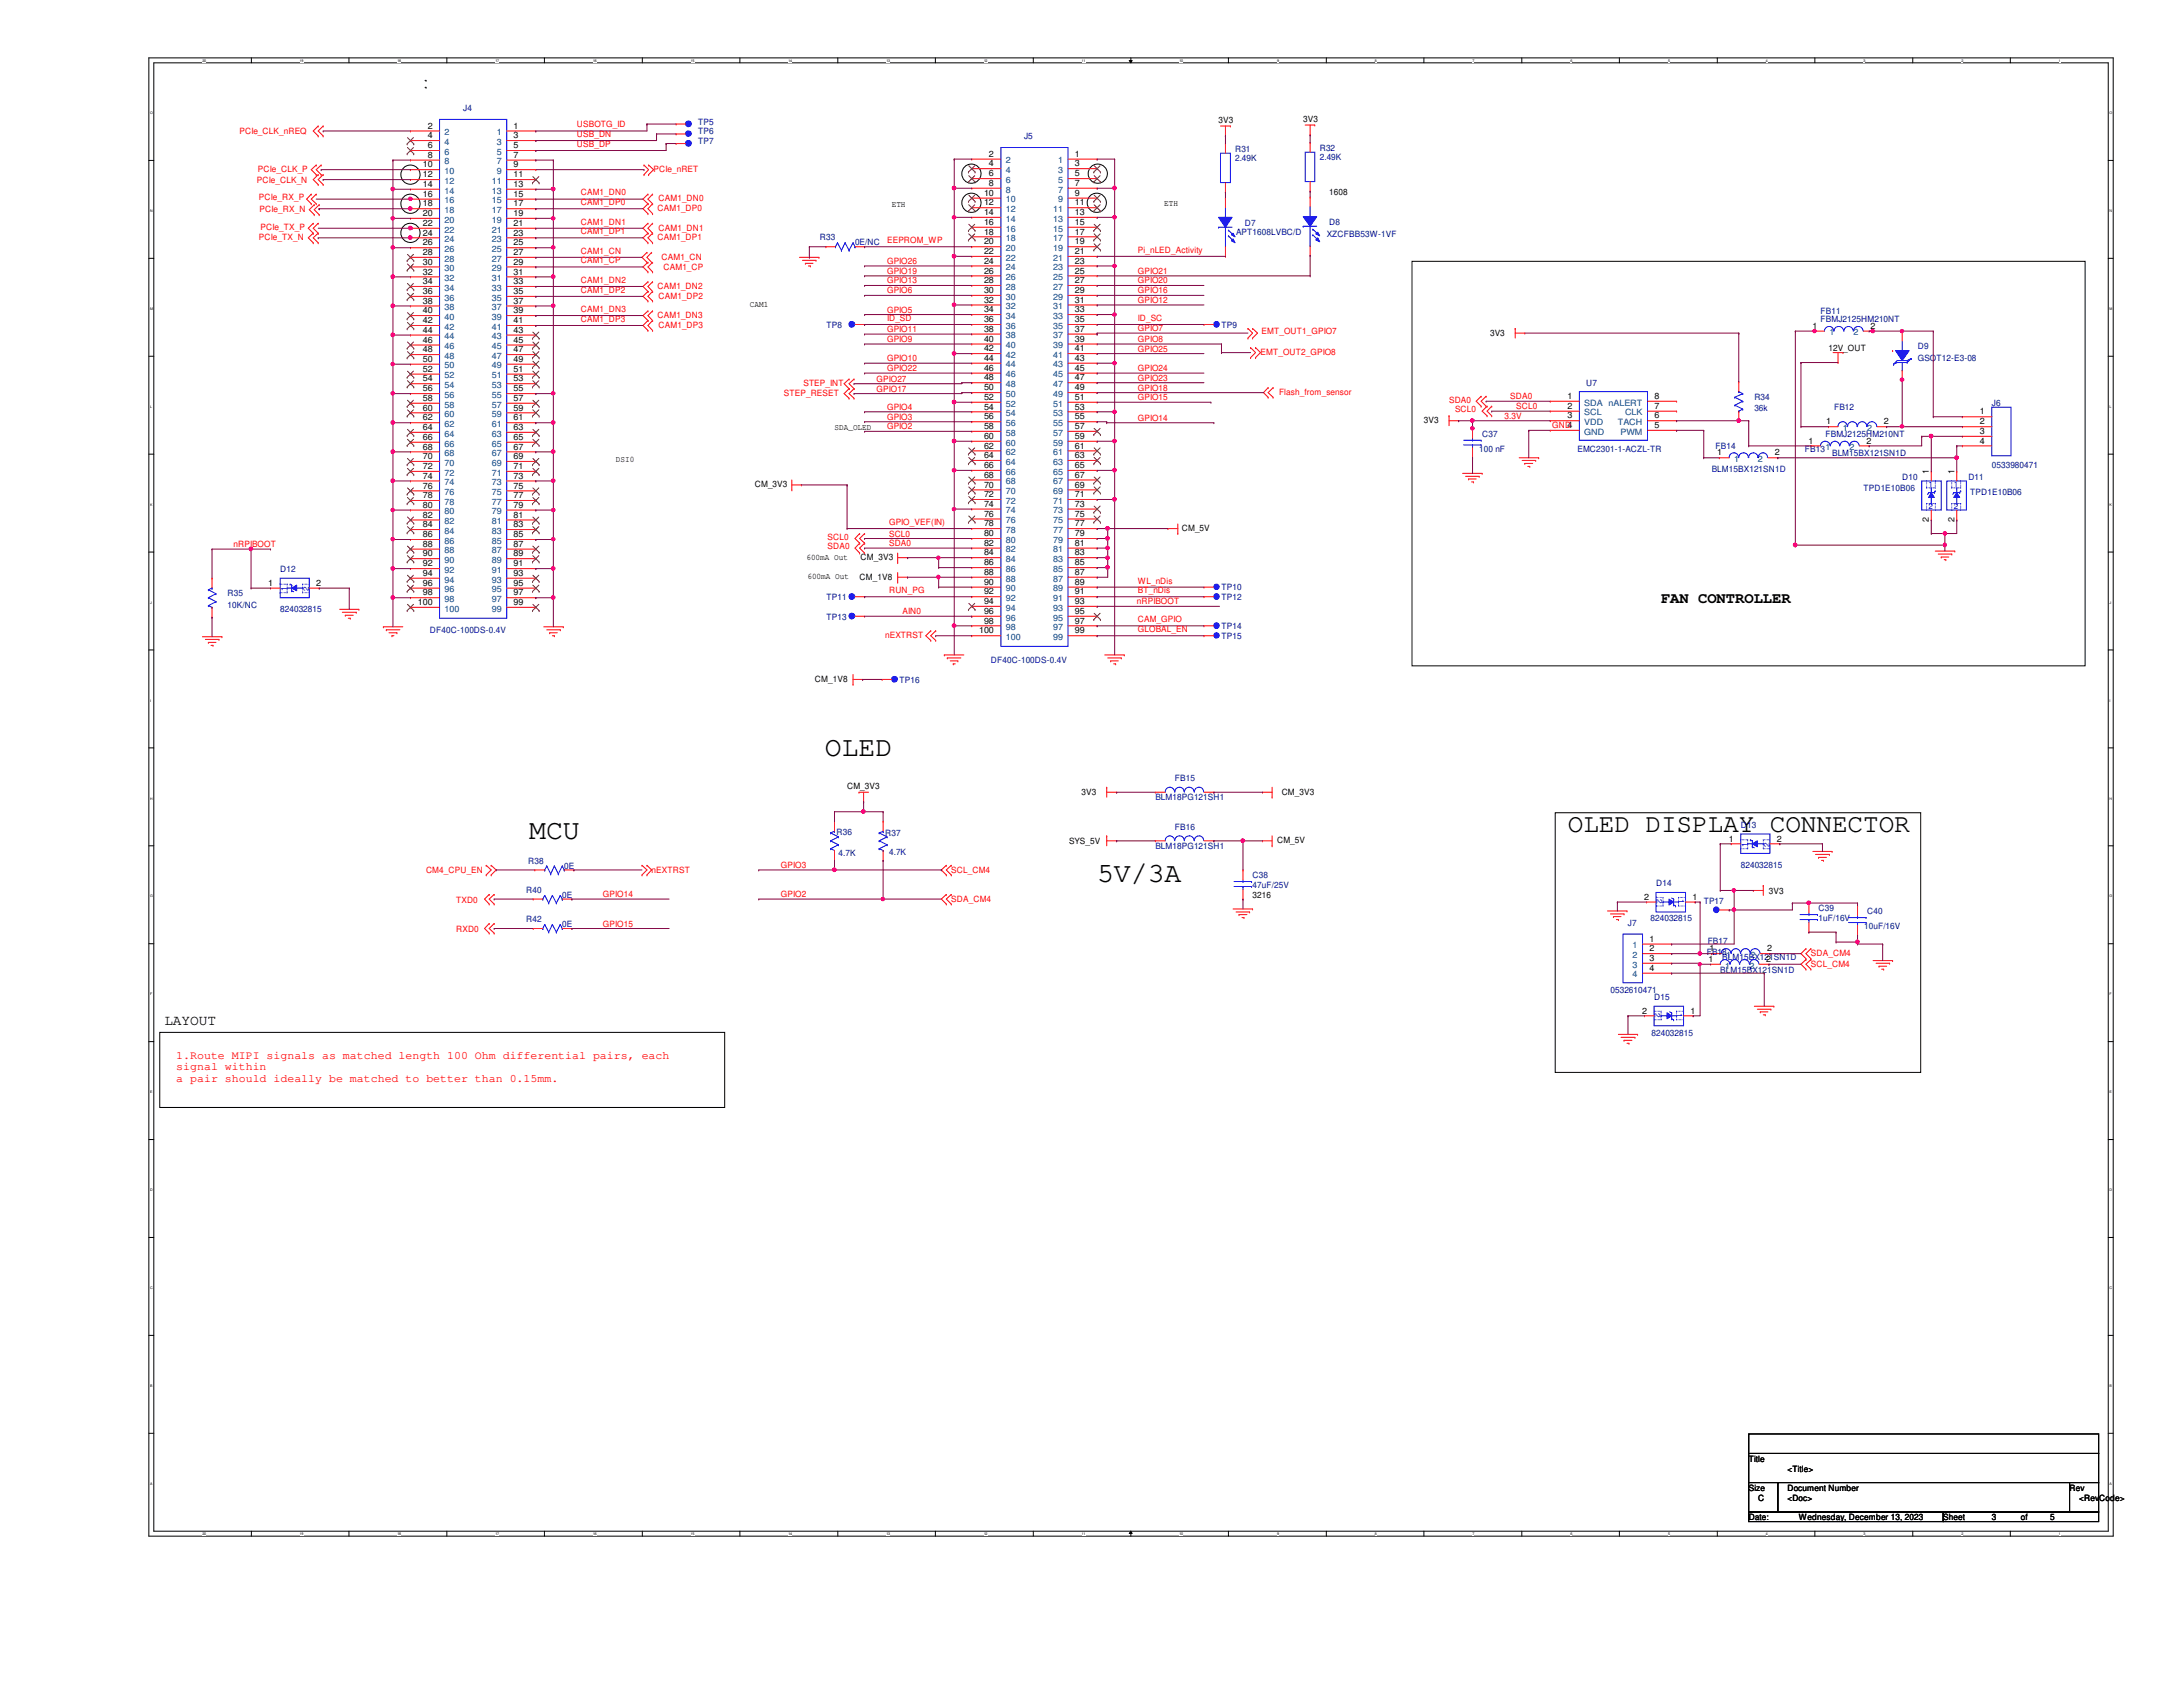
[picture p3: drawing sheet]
<svg xmlns="http://www.w3.org/2000/svg" width="279mm" height="216mm" viewBox="0 0 279 216" stroke-linecap="round" stroke-linejoin="round" font-family="sans-serif">
<defs><g id="words">
<g font-size="3.6">
<text x="105.6" y="96.7">OLED</text>
<text x="67.7" y="107.4">MCU</text>
<text x="140.4" y="112.9">5V/3A</text>
</g>
<text font-size="3.3" x="200.7" y="106.4">OLED DISPLAY CONNECTOR</text>
<text font-size="2" x="212.6" y="77.1">FAN CONTROLLER</text>
<text font-size="1.9" x="21" y="131.2">LAYOUT</text>
<g font-size="1.5" fill="#f00">
<text x="22.6" y="135.5">1.Route MIPI signals as matched length 100 Ohm differential pairs, each</text>
<text x="22.6" y="136.9">signal within</text>
<text x="22.6" y="138.4">a pair should ideally be matched to better than 0.15mm.</text>
</g>
<g font-size="1.1" fill="#f00">
<text x="30.6" y="17.2">PCIe_CLK_nREQ</text>
<text x="73.8" y="16.3">USBOTG_ID</text>
<text x="73.8" y="17.5">USB_DN</text>
<text x="32.9" y="23.4">PCIe_CLK_N</text>
<text x="33" y="22.1">PCIe_CLK_P</text>
<text x="73.8" y="18.8">USB_DP</text>
<text x="83.7" y="22.1">PCIe_nRET</text>
<text x="33.1" y="25.7">PCIe_RX_P</text>
<text x="33.2" y="27.1">PCIe_RX_N</text>
<text x="33.4" y="29.4">PCIe_TX_P</text>
<text x="74.3" y="25">CAM1_DN0</text>
<text x="74.3" y="26.2">CAM1_DP0</text>
<text x="74.3" y="28.7">CAM1_DN1</text>
<text x="74.3" y="30">CAM1_DP1</text>
<text x="84.2" y="27">CAM1_DP0</text>
<text x="84.3" y="25.8">CAM1_DN0</text>
<text x="84.3" y="29.5">CAM1_DN1</text>
<text x="33.1" y="30.8">PCIe_TX_N</text>
<text x="74.3" y="32.5">CAM1_CN</text>
<text x="74.3" y="33.7">CAM1_CP</text>
<text x="84.2" y="30.8">CAM1_DP1</text>
<text x="84.7" y="33.2">CAM1_CN</text>
<text x="84.9" y="34.5">CAM1_CP</text>
<text x="113.5" y="31.1">EEPROM_WP</text>
<text x="113.5" y="33.8">GPIO26</text>
<text x="113.5" y="35.1">GPIO19</text>
<text x="145.6" y="32.3">Pi_nLED_Activity</text>
<text x="145.6" y="35.1">GPIO21</text>
<text x="74.3" y="36.2">CAM1_DN2</text>
<text x="74.3" y="37.5">CAM1_DP2</text>
<text x="74.3" y="39.9">CAM1_DN3</text>
<text x="74.3" y="41.2">CAM1_DP3</text>
<text x="84.2" y="37">CAM1_DN2</text>
<text x="84.2" y="40.7">CAM1_DN3</text>
<text x="84.3" y="38.2">CAM1_DP2</text>
<text x="84.3" y="42">CAM1_DP3</text>
<text x="113.5" y="36.3">GPIO13</text>
<text x="113.5" y="37.5">GPIO6</text>
<text x="113.5" y="40">GPIO5</text>
<text x="113.5" y="41.1">ID_SD</text>
<text x="145.6" y="36.3">GPIO20</text>
<text x="145.6" y="37.5">GPIO16</text>
<text x="145.6" y="38.8">GPIO12</text>
<text x="145.6" y="41.1">ID_SC</text>
<text x="113.5" y="42.5">GPIO11</text>
<text x="113.5" y="43.8">GPIO9</text>
<text x="113.5" y="46.2">GPIO10</text>
<text x="113.5" y="47.5">GPIO22</text>
<text x="145.6" y="42.4">GPIO7</text>
<text x="145.6" y="43.8">GPIO8</text>
<text x="145.6" y="45">GPIO25</text>
<text x="145.6" y="47.5">GPIO24</text>
<text x="161.3" y="45.4">EMT_OUT2_GPIO8</text>
<text x="161.5" y="42.7">EMT_OUT1_GPIO7</text>
<text x="100.3" y="50.7">STEP_RESET</text>
<text x="102.8" y="49.4">STEP_INT</text>
<text x="112.2" y="48.9">GPIO27</text>
<text x="112.2" y="50.1">GPIO17</text>
<text x="113.5" y="52.5">GPIO4</text>
<text x="113.5" y="53.7">GPIO3</text>
<text x="145.6" y="48.7">GPIO23</text>
<text x="145.6" y="50">GPIO18</text>
<text x="145.6" y="51.2">GPIO15</text>
<text x="145.6" y="53.8">GPIO14</text>
<text x="163.7" y="50.5">Flash_from_sensor</text>
<text x="185.5" y="51.6">SDA0</text>
<text x="186.2" y="52.8">SCL0</text>
<text x="192.6" y="53.6">3.3V</text>
<text x="193.3" y="51.1">SDA0</text>
<text x="194.1" y="52.4">SCL0</text>
<text x="113.5" y="54.9">GPIO2</text>
<text x="198.7" y="54.8">GND4</text>
<text x="29.9" y="70">nRPIBOOT</text>
<text x="105.9" y="69.1">SCL0</text>
<text x="105.9" y="70.3">SDA0</text>
<text x="113.8" y="67.2">GPIO_VEF(IN)</text>
<text x="113.8" y="68.7">SCL0</text>
<text x="113.8" y="69.9">SDA0</text>
<text x="113.8" y="75.9">RUN_PG</text>
<text x="145.5" y="77.3">nRPIBOOT</text>
<text x="145.6" y="74.7">WL_nDis</text>
<text x="145.6" y="75.9">BT_nDis</text>
<text x="113.3" y="81.7">nEXTRST</text>
<text x="115.5" y="78.6">AIN0</text>
<text x="145.6" y="79.6">CAM_GPIO</text>
<text x="145.6" y="80.9">GLOBAL_EN</text>
<text x="54.5" y="111.7">CM4_CPU_EN</text>
<text x="83.4" y="111.7">nEXTRST</text>
<text x="99.9" y="111.1">GPIO3</text>
<text x="121.8" y="111.7">SCL_CM4</text>
<text x="58.4" y="115.5">TXD0</text>
<text x="58.4" y="119.3">RXD0</text>
<text x="77.2" y="114.8">GPIO14</text>
<text x="77.2" y="118.6">GPIO15</text>
<text x="99.9" y="114.8">GPIO2</text>
<text x="121.8" y="115.4">SDA_CM4</text>
<text x="231.8" y="122.3">SDA_CM4</text>
<text x="231.8" y="123.7">SCL_CM4</text>
</g>
<g font-size="1.1">
<text x="54.7" y="16.5">2</text>
<text x="54.7" y="17.7">4</text>
<text x="65.7" y="16.5">1</text>
<text x="65.7" y="17.7">3</text>
<text x="156" y="15.7">3V3</text>
<text x="166.8" y="15.6">3V3</text>
<text x="54.1" y="21.4">10</text>
<text x="54.1" y="22.7">12</text>
<text x="54.1" y="23.9">14</text>
<text x="54.7" y="19">6</text>
<text x="54.7" y="20.2">8</text>
<text x="65.7" y="19">5</text>
<text x="65.7" y="20.2">7</text>
<text x="65.7" y="21.4">9</text>
<text x="65.7" y="22.7">11</text>
<text x="65.7" y="23.9">13</text>
<text x="126.6" y="20.1">2</text>
<text x="126.6" y="21.3">4</text>
<text x="126.6" y="22.6">6</text>
<text x="126.6" y="23.8">8</text>
<text x="137.6" y="20.1">1</text>
<text x="137.6" y="21.3">3</text>
<text x="137.6" y="22.6">5</text>
<text x="137.6" y="23.8">7</text>
<text x="54.1" y="25.2">16</text>
<text x="54.1" y="26.4">18</text>
<text x="54.1" y="27.6">20</text>
<text x="54.1" y="28.9">22</text>
<text x="65.7" y="25.2">15</text>
<text x="65.7" y="26.4">17</text>
<text x="65.7" y="27.6">19</text>
<text x="65.7" y="28.9">21</text>
<text x="114.1" y="26.5">ETH</text>
<text x="125.9" y="25.1">10</text>
<text x="125.9" y="26.3">12</text>
<text x="125.9" y="27.5">14</text>
<text x="125.9" y="28.8">16</text>
<text x="137.6" y="25.1">9</text>
<text x="137.6" y="26.3">11</text>
<text x="137.6" y="27.5">13</text>
<text x="137.6" y="28.8">15</text>
<text x="149" y="26.4">ETH</text>
<text x="170.1" y="25">1608</text>
<text x="54.1" y="30.1">24</text>
<text x="54.1" y="31.4">26</text>
<text x="54.1" y="32.6">28</text>
<text x="54.1" y="33.9">30</text>
<text x="54.1" y="35.1">32</text>
<text x="65.7" y="30.1">23</text>
<text x="65.7" y="31.4">25</text>
<text x="65.7" y="32.6">27</text>
<text x="65.7" y="33.9">29</text>
<text x="65.7" y="35.1">31</text>
<text x="125.9" y="30">18</text>
<text x="125.9" y="31.3">20</text>
<text x="125.9" y="32.5">22</text>
<text x="125.9" y="33.7">24</text>
<text x="125.9" y="35">26</text>
<text x="137.6" y="30">17</text>
<text x="137.6" y="31.3">19</text>
<text x="137.6" y="32.5">21</text>
<text x="137.6" y="33.7">23</text>
<text x="137.6" y="35">25</text>
<text x="54.1" y="36.4">34</text>
<text x="54.1" y="37.6">36</text>
<text x="54.1" y="38.9">38</text>
<text x="54.1" y="40.1">40</text>
<text x="54.1" y="41.4">42</text>
<text x="65.7" y="36.4">33</text>
<text x="65.7" y="37.6">35</text>
<text x="65.7" y="38.9">37</text>
<text x="65.7" y="40.1">39</text>
<text x="65.7" y="41.4">41</text>
<text x="96" y="39.3">CAM1</text>
<text x="125.9" y="36.2">28</text>
<text x="125.9" y="37.5">30</text>
<text x="125.9" y="38.7">32</text>
<text x="125.9" y="40">34</text>
<text x="125.9" y="41.2">36</text>
<text x="137.6" y="36.2">27</text>
<text x="137.6" y="37.5">29</text>
<text x="137.6" y="38.7">31</text>
<text x="137.6" y="40">33</text>
<text x="137.6" y="41.2">35</text>
<text x="54.1" y="42.6">44</text>
<text x="54.1" y="43.9">46</text>
<text x="54.1" y="45.1">48</text>
<text x="54.1" y="46.3">50</text>
<text x="54.1" y="47.6">52</text>
<text x="65.7" y="42.6">43</text>
<text x="65.7" y="43.9">45</text>
<text x="65.7" y="45.1">47</text>
<text x="65.7" y="46.3">49</text>
<text x="65.7" y="47.6">51</text>
<text x="125.9" y="42.5">38</text>
<text x="125.9" y="43.7">40</text>
<text x="125.9" y="45">42</text>
<text x="125.9" y="46.2">44</text>
<text x="125.9" y="47.5">46</text>
<text x="137.6" y="42.5">37</text>
<text x="137.6" y="43.7">39</text>
<text x="137.6" y="45">41</text>
<text x="137.6" y="46.2">43</text>
<text x="137.6" y="47.5">45</text>
<text x="190.7" y="43">3V3</text>
<text x="232" y="42.1">1</text>
<text x="234" y="45">12V_OUT</text>
<text x="239.4" y="42.1">2</text>
<text x="54.1" y="48.8">54</text>
<text x="54.1" y="50.1">56</text>
<text x="54.1" y="51.3">58</text>
<text x="54.1" y="52.5">60</text>
<text x="54.1" y="53.8">62</text>
<text x="65.7" y="48.8">53</text>
<text x="65.7" y="50.1">55</text>
<text x="65.7" y="51.3">57</text>
<text x="65.7" y="52.5">59</text>
<text x="65.7" y="53.8">61</text>
<text x="125.9" y="48.7">48</text>
<text x="125.9" y="50">50</text>
<text x="125.9" y="51.2">52</text>
<text x="125.9" y="52.4">54</text>
<text x="125.9" y="53.7">56</text>
<text x="137.6" y="48.7">47</text>
<text x="137.6" y="50">49</text>
<text x="137.6" y="51.2">51</text>
<text x="137.6" y="52.4">53</text>
<text x="137.6" y="53.7">55</text>
<text x="200.6" y="51.1">1</text>
<text x="200.6" y="52.3">2</text>
<text x="200.6" y="53.6">3</text>
<text x="211.8" y="53.6">6</text>
<text x="211.8" y="52.3">7</text>
<text x="211.8" y="51.1">8</text>
<text x="253.4" y="53">1</text>
<text x="54.1" y="55">64</text>
<text x="54.1" y="56.3">66</text>
<text x="54.1" y="57.5">68</text>
<text x="54.1" y="58.8">70</text>
<text x="65.7" y="55">63</text>
<text x="65.7" y="56.3">65</text>
<text x="65.7" y="57.5">67</text>
<text x="65.7" y="58.8">69</text>
<text x="78.8" y="59.1">DSI0</text>
<text x="106.8" y="55">SDA_OLED</text>
<text x="125.9" y="54.9">58</text>
<text x="125.9" y="56.2">60</text>
<text x="125.9" y="57.4">62</text>
<text x="125.9" y="58.6">64</text>
<text x="125.9" y="59.9">66</text>
<text x="137.6" y="54.9">57</text>
<text x="137.6" y="56.2">59</text>
<text x="137.6" y="57.4">61</text>
<text x="137.6" y="58.6">63</text>
<text x="137.6" y="59.9">65</text>
<text x="182.2" y="54.1">3V3</text>
<text x="211.8" y="54.8">5</text>
<text x="219.8" y="58.3">1</text>
<text x="227.2" y="58.3">2</text>
<text x="231.5" y="56.8">1</text>
<text x="233.7" y="54.3">1</text>
<text x="238.9" y="56.8">2</text>
<text x="241.1" y="54.3">2</text>
<text x="253.4" y="54.3">2</text>
<text x="253.4" y="55.5">3</text>
<text x="253.4" y="56.8">4</text>
<text x="54.1" y="60">72</text>
<text x="54.1" y="61.3">74</text>
<text x="54.1" y="62.5">76</text>
<text x="54.1" y="63.8">78</text>
<text x="54.1" y="65">80</text>
<text x="65.7" y="60">71</text>
<text x="65.7" y="61.3">73</text>
<text x="65.7" y="62.5">75</text>
<text x="65.7" y="63.8">77</text>
<text x="65.7" y="65">79</text>
<text x="96.6" y="62.4">CM_3V3</text>
<text x="125.9" y="61.1">68</text>
<text x="125.9" y="62.4">70</text>
<text x="125.9" y="63.6">72</text>
<text x="125.9" y="64.9">74</text>
<text x="137.6" y="61.1">67</text>
<text x="137.6" y="62.4">69</text>
<text x="137.6" y="63.6">71</text>
<text x="137.6" y="64.9">73</text>
<text x="246.9" y="60.7" transform="rotate(-90 246.9 60.7)">1</text>
<text x="250.1" y="60.7" transform="rotate(-90 250.1 60.7)">1</text>
<text x="54.1" y="66.3">82</text>
<text x="54.1" y="67.5">84</text>
<text x="54.1" y="68.7">86</text>
<text x="54.1" y="70">88</text>
<text x="54.1" y="71.2">90</text>
<text x="65.7" y="66.3">81</text>
<text x="65.7" y="67.5">83</text>
<text x="65.7" y="68.7">85</text>
<text x="65.7" y="70">87</text>
<text x="65.7" y="71.2">89</text>
<text x="103.2" y="71.7">600mA Out</text>
<text x="110.2" y="71.7">CM_3V3</text>
<text x="125.9" y="66.1">76</text>
<text x="125.9" y="67.4">78</text>
<text x="125.9" y="68.6">80</text>
<text x="125.9" y="69.8">82</text>
<text x="125.9" y="71.1">84</text>
<text x="137.6" y="66.1">75</text>
<text x="137.6" y="67.4">77</text>
<text x="137.6" y="68.6">79</text>
<text x="137.6" y="69.8">81</text>
<text x="137.6" y="71.1">83</text>
<text x="151.3" y="68">CM_5V</text>
<text x="246.9" y="66.8" transform="rotate(-90 246.9 66.8)">2</text>
<text x="250.1" y="66.8" transform="rotate(-90 250.1 66.8)">2</text>
<text x="34.3" y="75">1</text>
<text x="40.5" y="75">2</text>
<text x="53.5" y="77.4">100</text>
<text x="54.1" y="72.5">92</text>
<text x="54.1" y="73.7">94</text>
<text x="54.1" y="75">96</text>
<text x="54.1" y="76.2">98</text>
<text x="65.7" y="72.5">91</text>
<text x="65.7" y="73.7">93</text>
<text x="65.7" y="75">95</text>
<text x="65.7" y="76.2">97</text>
<text x="65.7" y="77.4">99</text>
<text x="103.3" y="74.1">600mA Out</text>
<text x="110" y="74.2">CM_1V8</text>
<text x="125.9" y="72.3">86</text>
<text x="125.9" y="73.6">88</text>
<text x="125.9" y="74.8">90</text>
<text x="125.9" y="76.1">92</text>
<text x="125.9" y="77.3">94</text>
<text x="137.6" y="72.3">85</text>
<text x="137.6" y="73.6">87</text>
<text x="137.6" y="74.8">89</text>
<text x="137.6" y="76.1">91</text>
<text x="137.6" y="77.3">93</text>
<text x="125.3" y="81.1">100</text>
<text x="125.9" y="78.6">96</text>
<text x="125.9" y="79.8">98</text>
<text x="137.6" y="78.6">95</text>
<text x="137.6" y="79.8">97</text>
<text x="137.6" y="81.1">99</text>
<text x="104.3" y="87.2">CM_1V8</text>
<text x="108.4" y="101">CM_3V3</text>
<text x="138.4" y="101.7">3V3</text>
<text x="164" y="101.7">CM_3V3</text>
<text x="163.4" y="107.9">CM_5V</text>
<text x="221.3" y="107.7">1</text>
<text x="227.4" y="107.7">2</text>
<text x="136.8" y="108">SYS_5V</text>
<text x="160.3" y="114.9">3216</text>
<text x="210.4" y="115.1">2</text>
<text x="216.6" y="115.1">1</text>
<text x="226.4" y="114.4">3V3</text>
<text x="211.1" y="120.5">1</text>
<text x="211.1" y="121.8">2</text>
<text x="211.1" y="123">3</text>
<text x="211.1" y="124.2">4</text>
<text x="218.7" y="123.1">1</text>
<text x="218.8" y="121.8">1</text>
<text x="226.1" y="123.1">2</text>
<text x="226.2" y="121.8">2</text>
<text x="210.2" y="129.7">2</text>
<text x="216.4" y="129.7">1</text>
<text x="223.8" y="187.1">Title</text>
<text x="223.8" y="190.8">Size</text>
<text x="228.8" y="188.3">&lt;Title&gt;</text>
<text x="228.8" y="190.8">Document Number</text>
<text x="264.9" y="190.8">Rev</text>
<text x="223.8" y="194.6">Date:</text>
<text x="225" y="192.1">C</text>
<text x="228.8" y="192.1">&lt;Doc&gt;</text>
<text x="230.3" y="194.6">Wednesday, December 13, 2023</text>
<text x="248.7" y="194.6">Sheet</text>
<text x="254.9" y="194.6">3</text>
<text x="258.7" y="194.6">of</text>
<text x="262.4" y="194.6">5</text>
<text x="266.1" y="192.1">&lt;RevCode&gt;</text>
</g>
<g font-size="1.1" fill="#004080">
<text x="56.9" y="17.3">2</text>
<text x="63.6" y="17.3">1</text>
<text x="56.9" y="18.5">4</text>
<text x="56.9" y="19.8">6</text>
<text x="56.9" y="21">8</text>
<text x="56.9" y="22.3">10</text>
<text x="56.9" y="23.5">12</text>
<text x="62.9" y="23.5">11</text>
<text x="63.6" y="18.5">3</text>
<text x="63.6" y="19.8">5</text>
<text x="63.6" y="21">7</text>
<text x="63.6" y="22.3">9</text>
<text x="128.7" y="20.9">2</text>
<text x="128.7" y="22.1">4</text>
<text x="128.7" y="23.4">6</text>
<text x="135.4" y="20.9">1</text>
<text x="135.4" y="22.1">3</text>
<text x="135.4" y="23.4">5</text>
<text x="56.9" y="24.8">14</text>
<text x="56.9" y="26">16</text>
<text x="56.9" y="27.3">18</text>
<text x="56.9" y="28.5">20</text>
<text x="56.9" y="29.8">22</text>
<text x="62.9" y="24.8">13</text>
<text x="62.9" y="26">15</text>
<text x="62.9" y="27.3">17</text>
<text x="62.9" y="28.5">19</text>
<text x="62.9" y="29.8">21</text>
<text x="128.7" y="24.6">8</text>
<text x="128.7" y="25.9">10</text>
<text x="128.7" y="27.1">12</text>
<text x="128.7" y="28.4">14</text>
<text x="128.7" y="29.6">16</text>
<text x="134.8" y="27.1">11</text>
<text x="134.8" y="28.4">13</text>
<text x="134.8" y="29.6">15</text>
<text x="135.4" y="24.6">7</text>
<text x="135.4" y="25.9">9</text>
<text x="56.9" y="31">24</text>
<text x="56.9" y="32.3">26</text>
<text x="56.9" y="33.5">28</text>
<text x="56.9" y="34.7">30</text>
<text x="56.9" y="36">32</text>
<text x="62.9" y="31">23</text>
<text x="62.9" y="32.3">25</text>
<text x="62.9" y="33.5">27</text>
<text x="62.9" y="34.7">29</text>
<text x="62.9" y="36">31</text>
<text x="128.7" y="30.9">18</text>
<text x="128.7" y="32.1">20</text>
<text x="128.7" y="33.4">22</text>
<text x="128.7" y="34.6">24</text>
<text x="128.7" y="35.9">26</text>
<text x="134.8" y="30.9">17</text>
<text x="134.8" y="32.1">19</text>
<text x="134.8" y="33.4">21</text>
<text x="134.8" y="34.6">23</text>
<text x="134.8" y="35.9">25</text>
<text x="56.9" y="37.2">34</text>
<text x="56.9" y="38.5">36</text>
<text x="56.9" y="39.7">38</text>
<text x="56.9" y="40.9">40</text>
<text x="62.9" y="37.2">33</text>
<text x="62.9" y="38.5">35</text>
<text x="62.9" y="39.7">37</text>
<text x="62.9" y="40.9">39</text>
<text x="128.7" y="37.1">28</text>
<text x="128.7" y="38.4">30</text>
<text x="128.7" y="39.6">32</text>
<text x="128.7" y="40.8">34</text>
<text x="134.8" y="37.1">27</text>
<text x="134.8" y="38.4">29</text>
<text x="134.8" y="39.6">31</text>
<text x="134.8" y="40.8">33</text>
<text x="56.9" y="42.2">42</text>
<text x="56.9" y="43.4">44</text>
<text x="56.9" y="44.7">46</text>
<text x="56.9" y="45.9">48</text>
<text x="56.9" y="47.2">50</text>
<text x="62.9" y="42.2">41</text>
<text x="62.9" y="43.4">43</text>
<text x="62.9" y="44.7">45</text>
<text x="62.9" y="45.9">47</text>
<text x="62.9" y="47.2">49</text>
<text x="128.7" y="42.1">36</text>
<text x="128.7" y="43.3">38</text>
<text x="128.7" y="44.6">40</text>
<text x="128.7" y="45.8">42</text>
<text x="128.7" y="47">44</text>
<text x="134.8" y="42.1">35</text>
<text x="134.8" y="43.3">37</text>
<text x="134.8" y="44.6">39</text>
<text x="134.8" y="45.8">41</text>
<text x="134.8" y="47">43</text>
<text x="234.1" y="42.9">1</text>
<text x="237.2" y="42.9">2</text>
<text x="56.9" y="48.4">52</text>
<text x="56.9" y="49.7">54</text>
<text x="56.9" y="50.9">56</text>
<text x="56.9" y="52.2">58</text>
<text x="56.9" y="53.4">60</text>
<text x="62.9" y="48.4">51</text>
<text x="62.9" y="49.7">53</text>
<text x="62.9" y="50.9">55</text>
<text x="62.9" y="52.2">57</text>
<text x="62.9" y="53.4">59</text>
<text x="128.7" y="48.3">46</text>
<text x="128.7" y="49.5">48</text>
<text x="128.7" y="50.8">50</text>
<text x="128.7" y="52">52</text>
<text x="128.7" y="53.3">54</text>
<text x="134.8" y="48.3">45</text>
<text x="134.8" y="49.5">47</text>
<text x="134.8" y="50.8">49</text>
<text x="134.8" y="52">51</text>
<text x="134.8" y="53.3">53</text>
<text x="202.8" y="51.9">SDA nALERT</text>
<text x="202.8" y="53.2">SCL</text>
<text x="208" y="53.2">CLK</text>
<text x="56.9" y="54.7">62</text>
<text x="56.9" y="55.9">64</text>
<text x="56.9" y="57.1">66</text>
<text x="56.9" y="58.4">68</text>
<text x="56.9" y="59.6">70</text>
<text x="62.9" y="54.7">61</text>
<text x="62.9" y="55.9">63</text>
<text x="62.9" y="57.1">65</text>
<text x="62.9" y="58.4">67</text>
<text x="62.9" y="59.6">69</text>
<text x="128.7" y="54.5">56</text>
<text x="128.7" y="55.8">58</text>
<text x="128.7" y="57">60</text>
<text x="128.7" y="58.3">62</text>
<text x="128.7" y="59.5">64</text>
<text x="134.8" y="54.5">55</text>
<text x="134.8" y="55.8">57</text>
<text x="134.8" y="57">59</text>
<text x="134.8" y="58.3">61</text>
<text x="134.8" y="59.5">63</text>
<text x="202.8" y="54.4">VDD</text>
<text x="202.8" y="55.6">GND</text>
<text x="207.1" y="54.4">TACH</text>
<text x="207.4" y="55.6">PWM</text>
<text x="222" y="59.1">1</text>
<text x="225" y="59.1">2</text>
<text x="235.9" y="55.2">1</text>
<text x="236.7" y="57.6">2</text>
<text x="239" y="55.2">2</text>
<text x="56.9" y="60.9">72</text>
<text x="56.9" y="62.1">74</text>
<text x="56.9" y="63.4">76</text>
<text x="56.9" y="64.6">78</text>
<text x="56.9" y="65.8">80</text>
<text x="62.9" y="60.9">71</text>
<text x="62.9" y="62.1">73</text>
<text x="62.9" y="63.4">75</text>
<text x="62.9" y="64.6">77</text>
<text x="62.9" y="65.8">79</text>
<text x="128.7" y="60.7">66</text>
<text x="128.7" y="62">68</text>
<text x="128.7" y="63.2">70</text>
<text x="128.7" y="64.5">72</text>
<text x="128.7" y="65.7">74</text>
<text x="134.8" y="60.7">65</text>
<text x="134.8" y="62">67</text>
<text x="134.8" y="63.2">69</text>
<text x="134.8" y="64.5">71</text>
<text x="134.8" y="65.7">73</text>
<text x="56.9" y="67.1">82</text>
<text x="56.9" y="68.3">84</text>
<text x="56.9" y="69.6">86</text>
<text x="56.9" y="70.8">88</text>
<text x="62.9" y="67.1">81</text>
<text x="62.9" y="68.3">83</text>
<text x="62.9" y="69.6">85</text>
<text x="62.9" y="70.8">87</text>
<text x="128.7" y="67">76</text>
<text x="128.7" y="68.2">78</text>
<text x="128.7" y="69.5">80</text>
<text x="128.7" y="70.7">82</text>
<text x="128.7" y="71.9">84</text>
<text x="134.8" y="67">75</text>
<text x="134.8" y="68.2">77</text>
<text x="134.8" y="69.5">79</text>
<text x="134.8" y="70.7">81</text>
<text x="134.8" y="71.9">83</text>
<text x="56.9" y="72.1">90</text>
<text x="56.9" y="73.3">92</text>
<text x="56.9" y="74.5">94</text>
<text x="56.9" y="75.8">96</text>
<text x="56.9" y="77">98</text>
<text x="62.9" y="72.1">89</text>
<text x="62.9" y="73.3">91</text>
<text x="62.9" y="74.5">93</text>
<text x="62.9" y="75.8">95</text>
<text x="62.9" y="77">97</text>
<text x="128.7" y="73.2">86</text>
<text x="128.7" y="74.4">88</text>
<text x="128.7" y="75.7">90</text>
<text x="128.7" y="76.9">92</text>
<text x="134.8" y="73.2">85</text>
<text x="134.8" y="74.4">87</text>
<text x="134.8" y="75.7">89</text>
<text x="134.8" y="76.9">91</text>
<text x="56.9" y="78.3">100</text>
<text x="62.9" y="78.3">99</text>
<text x="128.7" y="78.1">94</text>
<text x="128.7" y="79.4">96</text>
<text x="128.7" y="80.6">98</text>
<text x="128.7" y="81.9">100</text>
<text x="134.8" y="78.1">93</text>
<text x="134.8" y="79.4">95</text>
<text x="134.8" y="80.6">97</text>
<text x="134.8" y="81.9">99</text>
<text x="209" y="121.4">1</text>
<text x="209" y="122.6">2</text>
<text x="209" y="123.8">3</text>
<text x="209" y="125.1">4</text>
<text x="220.8" y="124">1</text>
<text x="220.9" y="122.6">1</text>
<text x="223.9" y="124">2</text>
<text x="224" y="122.6">2</text>
</g>
<g font-size="1.1" fill="#000080">
<text x="59.3" y="14.2">J4</text>
<text x="89.4" y="16">TP5</text>
<text x="89.4" y="17.2">TP6</text>
<text x="131.1" y="17.8">J5</text>
<text x="89.4" y="18.5">TP7</text>
<text x="158.1" y="19.4">R31</text>
<text x="158.1" y="20.7">2.49K</text>
<text x="168.9" y="19.3">R32</text>
<text x="168.9" y="20.5">2.49K</text>
<text x="159.3" y="28.9">D7</text>
<text x="170.1" y="28.8">D8</text>
<text x="104.9" y="30.8">R33</text>
<text x="109.4" y="31.4">0E/NC</text>
<text x="158.2" y="30">APT1608LVBC/D</text>
<text x="169.8" y="30.3">XZCFBB53W-1VF</text>
<text x="105.8" y="42">TP8</text>
<text x="156.3" y="42">TP9</text>
<text x="233" y="40.2">FB11</text>
<text x="233" y="41.2">FBMJ2125HM210NT</text>
<text x="245.4" y="44.7">D9</text>
<text x="245.4" y="46.2">GSOT12-E3-08</text>
<text x="203" y="49.4">U7</text>
<text x="224.5" y="51.2">R34</text>
<text x="224.5" y="52.7">36k</text>
<text x="234.7" y="52.4">FB12</text>
<text x="254.9" y="51.9">J6</text>
<text x="189.3" y="57.8">100 nF</text>
<text x="189.7" y="55.9">C37</text>
<text x="201.9" y="57.9">EMC2301-1-ACZL-TR</text>
<text x="219.6" y="57.4">FB14</text>
<text x="231" y="57.9">FB131</text>
<text x="233.6" y="55.9">FBMJ2125HM210NT</text>
<text x="234.5" y="58.4">BLM15BX121SN1D</text>
<text x="254.9" y="59.9">0533980471</text>
<text x="219.1" y="60.4">BLM15BX121SN1D</text>
<text x="238.5" y="62.9">TPD1E10B06</text>
<text x="243.5" y="61.4">D10</text>
<text x="251.9" y="61.4">D11</text>
<text x="252.2" y="63.4">TPD1E10B06</text>
<text x="29.1" y="76.3">R35</text>
<text x="29.1" y="77.8">10K/NC</text>
<text x="35.9" y="73.2">D12</text>
<text x="105.8" y="76.8">TP11</text>
<text x="156.3" y="76.8">TP12</text>
<text x="156.3" y="75.6">TP10</text>
<text x="35.9" y="78.3">824032815</text>
<text x="55" y="81">DF40C-100DS-0.4V</text>
<text x="105.8" y="79.3">TP13</text>
<text x="156.3" y="80.6">TP14</text>
<text x="156.3" y="81.8">TP15</text>
<text x="115.1" y="87.4">TP16</text>
<text x="126.8" y="84.8">DF40C-100DS-0.4V</text>
<text x="150.4" y="99.9">FB15</text>
<text x="107.1" y="106.8">R36</text>
<text x="113.3" y="106.9">R37</text>
<text x="147.9" y="102.4">BLM18PG121SH1</text>
<text x="150.4" y="106.2">FB16</text>
<text x="222.8" y="105.9">D13</text>
<text x="67.6" y="110.5">R38</text>
<text x="72.2" y="111.2">0E</text>
<text x="107.3" y="109.6">4.7K</text>
<text x="113.8" y="109.4">4.7K</text>
<text x="147.9" y="108.7">BLM18PG121SH1</text>
<text x="160.3" y="112.4">C38</text>
<text x="160.3" y="113.7">47uF/25V</text>
<text x="212" y="113.4">D14</text>
<text x="222.8" y="111">824032815</text>
<text x="67.4" y="114.3">R40</text>
<text x="67.4" y="118">R42</text>
<text x="72" y="114.9">0E</text>
<text x="72" y="118.6">0E</text>
<text x="208.4" y="118.5">J7</text>
<text x="211.2" y="117.9">824032815</text>
<text x="218.1" y="115.7">TP17</text>
<text x="232.7" y="116.6">C39</text>
<text x="232.7" y="117.9">1uF/16V</text>
<text x="238.6" y="118.9">10uF/16V</text>
<text x="239" y="117">C40</text>
<text x="218.4" y="122.2">FB18</text>
<text x="218.6" y="120.9">FB17</text>
<text x="220.2" y="124.6">BLM15BX121SN1D</text>
<text x="220.4" y="122.9">BLM15BX121SN1D</text>
<text x="206.1" y="127.1">0532610471</text>
<text x="211.7" y="128">D15</text>
<text x="211.4" y="132.5">824032815</text>
</g>
<g font-size="1" fill="#00f">
<text x="246.8" y="65.2">2</text>
<text x="246.8" y="62.3">1</text>
<text x="250.1" y="65.2">2</text>
<text x="250.1" y="62.3">1</text>
<text x="36.7" y="75.6" transform="rotate(-90 36.7 75.6)">1</text>
<text x="39.5" y="75.6" transform="rotate(-90 39.5 75.6)">2</text>
<text x="223.6" y="108.4" transform="rotate(-90 223.6 108.4)">1</text>
<text x="226.5" y="108.4" transform="rotate(-90 226.5 108.4)">2</text>
<text x="212" y="115.1" transform="rotate(90 212 115.1)">2</text>
<text x="214.9" y="115.1" transform="rotate(90 214.9 115.1)">1</text>
<text x="211.8" y="129.6" transform="rotate(90 211.8 129.6)">2</text>
<text x="214.7" y="129.6" transform="rotate(90 214.7 129.6)">1</text>
</g>
<g font-size=".5">
<text x="25.9" y="7.9">20</text>
<text x="38.4" y="7.9">19</text>
<text x="50.9" y="7.9">18</text>
<text x="63.4" y="7.9">17</text>
<text x="75.9" y="7.9">16</text>
<text x="88.4" y="7.9">15</text>
<text x="100.9" y="7.9">14</text>
<text x="113.5" y="7.9">13</text>
<text x="125.9" y="7.9">12</text>
<text x="138.5" y="7.9">11</text>
<text x="151" y="7.9">10</text>
<text x="163.4" y="7.9">9</text>
<text x="176" y="7.9">8</text>
<text x="188.5" y="7.9">7</text>
<text x="201" y="7.9">6</text>
<text x="213.5" y="7.9">5</text>
<text x="226" y="7.9">4</text>
<text x="238.5" y="7.9">3</text>
<text x="251" y="7.9">2</text>
<text x="263.5" y="7.9">1</text>
<text x="19.2" y="14.6">O</text>
<text x="270" y="14.6">O</text>
<text x="19.2" y="27.1">N</text>
<text x="270" y="27.1">N</text>
<text x="19.2" y="39.7">M</text>
<text x="270" y="39.7">M</text>
<text x="19.2" y="52.2">L</text>
<text x="270" y="52.2">L</text>
<text x="19.2" y="64.7">K</text>
<text x="270" y="64.7">K</text>
<text x="19.2" y="77.3">J</text>
<text x="270" y="77.3">J</text>
<text x="19.2" y="89.8">I</text>
<text x="270" y="89.8">I</text>
<text x="19.2" y="102.3">H</text>
<text x="270" y="102.3">H</text>
<text x="19.2" y="114.8">G</text>
<text x="270" y="114.8">G</text>
<text x="19.2" y="127.4">F</text>
<text x="270" y="127.4">F</text>
<text x="19.2" y="139.9">E</text>
<text x="270" y="139.9">E</text>
<text x="19.2" y="152.4">D</text>
<text x="270" y="152.4">D</text>
<text x="19.2" y="165">C</text>
<text x="270" y="165">C</text>
<text x="19.2" y="177.5">B</text>
<text x="270" y="177.5">B</text>
<text x="19.2" y="190">A</text>
<text x="270" y="190">A</text>
<text x="25.9" y="196.4">20</text>
<text x="38.4" y="196.4">19</text>
<text x="50.9" y="196.4">18</text>
<text x="63.4" y="196.4">17</text>
<text x="75.9" y="196.4">16</text>
<text x="88.4" y="196.4">15</text>
<text x="100.9" y="196.4">14</text>
<text x="113.5" y="196.4">13</text>
<text x="125.9" y="196.4">12</text>
<text x="138.5" y="196.4">11</text>
<text x="151" y="196.4">10</text>
<text x="163.4" y="196.4">9</text>
<text x="176" y="196.4">8</text>
<text x="188.5" y="196.4">7</text>
<text x="201" y="196.4">6</text>
<text x="213.5" y="196.4">5</text>
<text x="226" y="196.4">4</text>
<text x="238.5" y="196.4">3</text>
<text x="251" y="196.4">2</text>
<text x="263.5" y="196.4">1</text>
</g>
</g></defs>
<path d="M19.1 7.4h251.4v189.2h-251.4zM19.7 8h250.1v188h-250.1z" fill="none" stroke="#000" stroke-width=".13"/>
<g fill="#fff">
<path d="M25.9 7.5h.4v.5h-.4z"/>
<path d="M25.9 196h.4v.6h-.4z"/>
</g>
<path d="M32.2 7.4v.6M32.2 196v.6" fill="none" stroke="#000" stroke-width=".13"/>
<g fill="#fff">
<path d="M38.4 7.5h.4v.5h-.4z"/>
<path d="M38.4 196h.4v.6h-.4z"/>
</g>
<path d="M44.7 7.4v.6M44.7 196v.6" fill="none" stroke="#000" stroke-width=".13"/>
<g fill="#fff">
<path d="M50.9 7.5h.4v.5h-.4z"/>
<path d="M50.9 196h.4v.6h-.4z"/>
</g>
<path d="M57.2 7.4v.6M57.2 196v.6" fill="none" stroke="#000" stroke-width=".13"/>
<g fill="#fff">
<path d="M63.4 7.5h.4v.5h-.4z"/>
<path d="M63.4 196h.4v.6h-.4z"/>
</g>
<path d="M69.7 7.4v.6M69.7 196v.6" fill="none" stroke="#000" stroke-width=".13"/>
<g fill="#fff">
<path d="M75.9 7.5h.4v.5h-.4z"/>
<path d="M75.9 196h.4v.6h-.4z"/>
</g>
<path d="M82.2 7.4v.6M82.2 196v.6" fill="none" stroke="#000" stroke-width=".13"/>
<g fill="#fff">
<path d="M88.4 7.5h.5v.5h-.5z"/>
<path d="M88.4 196h.5v.6h-.5z"/>
</g>
<path d="M94.7 7.4v.6M94.7 196v.6" fill="none" stroke="#000" stroke-width=".13"/>
<g fill="#fff">
<path d="M100.9 7.5h.4v.5h-.4z"/>
<path d="M100.9 196h.4v.6h-.4z"/>
</g>
<path d="M107.2 7.4v.6M107.2 196v.6" fill="none" stroke="#000" stroke-width=".13"/>
<g fill="#fff">
<path d="M113.5 7.5h.4v.5h-.4z"/>
<path d="M113.5 196h.4v.6h-.4z"/>
</g>
<path d="M119.7 7.4v.6M119.7 196v.6" fill="none" stroke="#000" stroke-width=".13"/>
<g fill="#fff">
<path d="M125.9 7.5h.5v.5h-.5z"/>
<path d="M125.9 196h.5v.6h-.5z"/>
</g>
<path d="M132.2 7.4v.6M132.2 196v.6" fill="none" stroke="#000" stroke-width=".13"/>
<g fill="#fff">
<path d="M138.5 7.5h.4v.5h-.4z"/>
<path d="M138.5 196h.4v.6h-.4z"/>
</g>
<path d="M144.5 7.7h.4l-.2 .3zM144.7 7.4v.6M144.7 196l.2 .3h-.4zM144.7 196v.6" fill="none" stroke="#000" stroke-width=".13"/>
<path d="M144.5 7.7h.4l-.2 .3zM144.7 196l.2 .3h-.4z" fill="#000"/>
<g fill="#fff">
<path d="M151 7.5h.4v.5h-.4z"/>
<path d="M151 196h.4v.6h-.4z"/>
</g>
<path d="M157.2 7.4v.6M157.2 196v.6" fill="none" stroke="#000" stroke-width=".13"/>
<g fill="#fff">
<path d="M163.4 7.5h.3v.5h-.3z"/>
<path d="M163.4 196h.3v.6h-.3z"/>
</g>
<path d="M169.8 7.4v.6M169.8 196v.6" fill="none" stroke="#000" stroke-width=".13"/>
<g fill="#fff">
<path d="M176 7.5h.2v.5h-.2z"/>
<path d="M176 196h.2v.6h-.2z"/>
</g>
<path d="M182.2 7.4v.6M182.2 196v.6" fill="none" stroke="#000" stroke-width=".13"/>
<g fill="#fff">
<path d="M188.5 7.5h.2v.5h-.2z"/>
<path d="M188.5 196h.2v.6h-.2z"/>
</g>
<path d="M194.8 7.4v.6M194.8 196v.6" fill="none" stroke="#000" stroke-width=".13"/>
<g fill="#fff">
<path d="M201 7.5h.2v.5h-.2z"/>
<path d="M201 196h.2v.6h-.2z"/>
</g>
<path d="M207.3 7.4v.6M207.3 196v.6" fill="none" stroke="#000" stroke-width=".13"/>
<g fill="#fff">
<path d="M213.5 7.5h.2v.5h-.2z"/>
<path d="M213.5 196h.2v.6h-.2z"/>
</g>
<path d="M219.8 7.4v.6M219.8 196v.6" fill="none" stroke="#000" stroke-width=".13"/>
<g fill="#fff">
<path d="M226 7.5h.2v.5h-.2z"/>
<path d="M226 196h.2v.6h-.2z"/>
</g>
<path d="M232.3 7.4v.6M232.3 196v.6" fill="none" stroke="#000" stroke-width=".13"/>
<g fill="#fff">
<path d="M238.5 7.5h.2v.5h-.2z"/>
<path d="M238.5 196h.2v.6h-.2z"/>
</g>
<path d="M244.8 7.4v.6M244.8 196v.6" fill="none" stroke="#000" stroke-width=".13"/>
<g fill="#fff">
<path d="M251 7.5h.2v.5h-.2z"/>
<path d="M251 196h.2v.6h-.2z"/>
</g>
<path d="M257.3 7.4v.6M257.3 196v.6" fill="none" stroke="#000" stroke-width=".13"/>
<g fill="#fff">
<path d="M263.5 7.5h.2v.5h-.2z"/>
<path d="M263.5 196h.2v.6h-.2z"/>
<path d="M19.2 14.3h.3v.5h-.3z"/>
<path d="M270 14.3h.3v.5h-.3z"/>
<path d="M19.2 26.8h.3v.5h-.3z"/>
<path d="M270 26.8h.3v.5h-.3z"/>
</g>
<path d="M19.1 20.5h.6M269.8 20.5h.7" fill="none" stroke="#000" stroke-width=".13"/>
<g fill="#fff">
<path d="M19.2 39.3h.3v.5h-.3z"/>
<path d="M270 39.3h.3v.5h-.3z"/>
</g>
<path d="M19.1 33.1h.6M269.8 33.1h.7" fill="none" stroke="#000" stroke-width=".13"/>
<g fill="#fff">
<path d="M19.2 51.8h.2v.5h-.2z"/>
<path d="M270 51.8h.2v.5h-.2z"/>
</g>
<path d="M19.1 45.6h.6M269.8 45.6h.7" fill="none" stroke="#000" stroke-width=".13"/>
<g fill="#fff">
<path d="M19.2 64.3h.3v.6h-.3z"/>
<path d="M270 64.3h.3v.6h-.3z"/>
</g>
<path d="M19.1 58.1h.6M269.8 58.1h.7" fill="none" stroke="#000" stroke-width=".13"/>
<g fill="#fff">
<path d="M19.2 76.9h.2v.5h-.2z"/>
<path d="M270 76.9h.2v.5h-.2z"/>
</g>
<path d="M19.1 70.7h.6M269.8 70.7h.7" fill="none" stroke="#000" stroke-width=".13"/>
<g fill="#fff">
<path d="M19.2 89.4h.1v.5h-.1z"/>
<path d="M270 89.4h.1v.5h-.1z"/>
</g>
<path d="M19.1 83.2h.6M269.8 83.2h.7" fill="none" stroke="#000" stroke-width=".13"/>
<g fill="#fff">
<path d="M19.2 101.9h.3v.5h-.3z"/>
<path d="M270 101.9h.3v.5h-.3z"/>
</g>
<path d="M19.1 95.7h.6M269.8 95.7h.7" fill="none" stroke="#000" stroke-width=".13"/>
<g fill="#fff">
<path d="M19.2 114.5h.3v.5h-.3z"/>
<path d="M270 114.5h.3v.5h-.3z"/>
</g>
<path d="M19.1 108.2h.6M269.8 108.2h.7" fill="none" stroke="#000" stroke-width=".13"/>
<g fill="#fff">
<path d="M19.2 127h.3v.5h-.3z"/>
<path d="M270 127h.3v.5h-.3z"/>
</g>
<path d="M19.1 120.8h.6M269.8 120.8h.7" fill="none" stroke="#000" stroke-width=".13"/>
<g fill="#fff">
<path d="M19.2 139.5h.3v.5h-.3z"/>
<path d="M270 139.5h.3v.5h-.3z"/>
</g>
<path d="M19.1 133.3h.6M269.8 133.3h.7" fill="none" stroke="#000" stroke-width=".13"/>
<g fill="#fff">
<path d="M19.2 152.1h.3v.5h-.3z"/>
<path d="M270 152.1h.3v.5h-.3z"/>
</g>
<path d="M19.1 145.8h.6M269.8 145.8h.7" fill="none" stroke="#000" stroke-width=".13"/>
<g fill="#fff">
<path d="M19.2 164.6h.3v.5h-.3z"/>
<path d="M270 164.6h.3v.5h-.3z"/>
</g>
<path d="M19.1 158.4h.6M269.8 158.4h.7" fill="none" stroke="#000" stroke-width=".13"/>
<g fill="#fff">
<path d="M19.2 177.1h.3v.5h-.3z"/>
<path d="M270 177.1h.3v.5h-.3z"/>
</g>
<path d="M19.1 170.9h.6M269.8 170.9h.7" fill="none" stroke="#000" stroke-width=".13"/>
<g fill="#fff">
<path d="M19.2 189.7h.3v.5h-.3z"/>
<path d="M270 189.7h.3v.5h-.3z"/>
</g>
<g fill="none" stroke="#000" stroke-width=".13">
<path d="M54.4 10.3h.1M54.4 11.2h.1M54.5 10.3h.1M54.5 11.2h.1M180.7 33.4h86.2v51.8h-86.2zM199.1 104h46.7v33.2h-46.7zM20.4 132.1h72.4v9.6h-72.4zM19.1 183.4h.6M223.8 183.5h44.8v2.5h-44.8zM223.8 186h44.8v3.7h-44.8zM223.8 189.7h3.7v3.8h-3.7zM223.8 193.5h24.9v1.2h-24.9z"/>
<path d="M227.5 189.7h37.4v3.8h-37.4zM248.7 193.5h19.9v1.2h-19.9zM264.9 189.7h3.7v3.8h-3.7zM269.8 183.4h.7"/>
<circle cx="52.5" cy="22.4" r="1.23"/>
<circle cx="52.5" cy="26.1" r="1.23"/>
<circle cx="52.5" cy="29.8" r="1.23"/>
<circle cx="124.3" cy="26" r="1.23"/>
<circle cx="124.3" cy="22.2" r="1.23"/>
<circle cx="140.4" cy="26" r="1.23"/>
<circle cx="140.5" cy="22.2" r="1.23"/>
</g>
<g fill="none" stroke="#f00" stroke-width=".13">
<path d="M40.7 16.1h.1M40.7 17.4h.1M40.7 16.1l-.6 .7 .6 .6M41.4 16.1h.1M41.4 17.4h.1M41.4 16.1l-.7 .7 .7 .6M156.2 16.1h1.3M156.8 17.4h.1M156.8 16.1v1.3M157.5 16.1h.1M167 16h1.3M167.7 17.3h.1"/>
<path d="M167.7 16v1.3M168.3 16h.1M39.8 24.8h.1M39.8 26.1h.1M39.8 24.8l-.6 .7 .6 .6M40.1 28.6h.1M40.1 29.8h.1M40.1 31.1h.1M40.1 28.6l-.6 .6 .6 .6M40.1 29.8l-.6 .6 .6 .7M40.2 26.2h.1M40.2 27.5h.1"/>
<path d="M40.2 26.2l-.6 .6 .6 .7M40.5 21.1h.1M40.5 22.4h.1M40.5 24.8h.1M40.5 26.1h.1M40.5 21.1l-.7 .6 .7 .7M40.5 24.8l-.7 .7 .7 .6M40.7 22.4h.1M40.7 23.6h.1M40.7 28.6h.1M40.7 29.8h.1M40.7 31.1h.1"/>
<path d="M40.7 22.4l-.6 .6 .6 .6M40.7 28.6l-.6 .6 .6 .6M40.7 29.8l-.6 .6 .6 .7M40.9 26.2h.1M40.9 27.5h.1M40.9 26.2l-.7 .6 .7 .7M41.1 21.1h.1M41.1 22.4h.1M41.1 21.1l-.6 .6 .6 .7M41.4 22.4h.1M41.4 23.6h.1M41.4 22.4l-.7 .6 .7 .6"/>
<path d="M82.4 22.4h.1M82.4 21.1h.1M82.4 21.1l.6 .6-.6 .7M82.8 33.6h.1M82.8 32.3h.1M82.8 32.3l-.6 .6 .6 .7M82.9 26.1h.1M82.9 24.8h.1M82.9 27.3h.1M82.9 29.8h.1M82.9 28.6h.1M82.9 31.1h.1"/>
<path d="M82.9 34.8h.1M82.9 33.6h.1M82.9 37.3h.1M82.9 36.1h.1M82.9 38.5h.1M82.9 39.8h.1M82.9 24.8l-.6 .7 .6 .6M82.9 26.1l-.6 .6 .6 .6M82.9 28.6l-.6 .6 .6 .6M82.9 29.8l-.6 .6 .6 .7M82.9 33.6l-.6 .6 .6 .6M82.9 36.1l-.6 .6 .6 .6"/>
<path d="M82.9 37.3l-.6 .6 .6 .6M82.9 39.8l-.6 .6 .6 .6M83 22.4h.1M83 21.1h.1M83 21.1l.7 .6-.7 .7M83.4 32.3h.1M83.4 33.6h.1M83.4 32.3l-.6 .6 .6 .7M83.5 24.8h.1M83.5 26.1h.1M83.5 27.3h.1M83.5 28.6h.1"/>
<path d="M83.5 29.8h.1M83.5 31.1h.1M83.5 33.6h.1M83.5 34.8h.1M83.5 36.1h.1M83.5 37.3h.1M83.5 38.5h.1M83.5 39.8h.1M83.5 24.8l-.6 .7 .6 .6M83.5 26.1l-.6 .6 .6 .6M83.5 28.6l-.6 .6 .6 .6M83.5 29.8l-.6 .6 .6 .7"/>
<path d="M83.5 33.6l-.6 .6 .6 .6M83.5 36.1l-.6 .6 .6 .6M83.5 37.3l-.6 .6 .6 .6M83.5 39.8l-.6 .6 .6 .6M102.3 32.9h2.5M102.7 33.3h1.7M103.1 33.7h.1M103.1 33.7h1M103.5 34h.2M103.7 34h.1M104.4 33.3h.1M104.8 32.9h.1"/>
<path d="M82.9 41h.1M82.9 42.3h.1M82.9 41l-.6 .7 .6 .6M83.5 41h.1M83.5 42.3h.1M83.5 41l-.6 .7 .6 .6M108.7 48.5h.1M108.7 49.7h.1M108.7 51h.1M108.7 48.5l-.7 .6 .7 .6M108.7 49.7l-.7 .7 .7 .6M109.3 48.5h.1"/>
<path d="M109.3 49.7h.1M109.3 51h.1M109.3 48.5l-.6 .6 .6 .6M109.3 49.7l-.6 .7 .6 .6M159.7 43.3h.1M159.7 42h.1M159.7 42l.6 .6-.6 .7M160.1 45.8h.1M160.1 44.5h.1M160.1 44.5l.6 .6-.6 .7M160.3 43.3h.1M160.3 42h.1"/>
<path d="M160.3 42l.7 .6-.7 .7M160.7 45.8h.1M160.7 44.5h.1M160.7 44.5l.6 .6-.6 .7M162.3 50.8h.1M162.3 49.6h.1M162.3 49.6l-.6 .6 .6 .6M162.9 49.6h.1M162.9 50.8h.1M162.9 49.6l-.6 .6 .6 .6M185.5 53.2h.1M185.5 53.8h1.2"/>
<path d="M185.5 53.2v1.3M186.7 53.8h.1M188.5 54.8h.1M188.5 58.6h.1M188.5 54.8v1.3M188.5 57.3v1.3M189.6 52h.1M189.6 50.7h.1M189.6 50.7l-.7 .6 .7 .7M190.2 52h.1M190.2 50.7h.1M190.2 50.7l-.6 .6 .6 .7"/>
<path d="M190.3 53.2h.1M190.3 52h.1M190.3 52l-.6 .6 .6 .6M190.9 53.2h.1M190.9 52h.1M190.9 52l-.6 .6 .6 .6M193.9 42h.1M193.9 42.6h1.3M193.9 42v1.3M194.4 58.6h2.5M194.8 58.9h1.8M195.2 59.3h.1"/>
<path d="M195.2 42.6h.1M195.2 59.3h1M195.5 59.7h.3M195.8 59.7h.1M196.6 58.9h.1M196.9 58.6h.1M234.6 45.1h1.3M235.2 46.4h.1M235.2 45.1v1.3M235.9 45.1h.1M43.5 78h2.4M43.8 78.4h1.8"/>
<path d="M44.2 78.7h.1M44.2 78.7h1M44.6 79.1h.2M44.8 79.1h.1M45.6 78.4h.1M45.9 78h.1M101.3 62.7h.1M101.3 62.1h1.3M101.3 61.4v1.3M102.6 62.1h.1M110 69.5h.1M110 68.3h.1"/>
<path d="M110 70.8h.1M110 68.3l-.6 .6 .6 .6M110 69.5l-.6 .6 .6 .7M110.7 69.5h.1M110.7 68.3h.1M110.7 70.8h.1M110.7 68.3l-.7 .6 .7 .6M110.7 69.5l-.7 .6 .7 .7M114.9 72h.1M114.9 74.5h.1M114.9 71.4h1.3M114.9 70.8v1.2"/>
<path d="M114.9 73.3v1.2M114.9 73.9h1.3M116.2 71.4h.1M116.2 73.9h.1M149.5 67.6h.1M149.5 67.6h1.2M150.7 68.3h.1M150.7 67.1v1.2M187.2 60.6h2.5M187.6 61h1.7M188 61.3h.1M188 61.3h.9"/>
<path d="M188.3 61.7h.3M188.6 61.7h.1M189.3 61h.1M189.7 60.6h.1M247.7 70.5h2.5M248.1 70.9h1.7M248.5 71.3h.1M248.5 71.3h.9M248.8 71.6h.2M249 71.6h.1M249.8 70.9h.1M250.2 70.5h.1"/>
<path d="M25.9 81.5h2.5M26.3 81.8h1.7M26.7 82.2h.1M26.7 82.2h.9M27 82.6h.3M27.3 82.6h.1M28 81.8h.1M28.4 81.5h.1M49.1 80.2h.1M49.1 80.2h2.5M49.4 80.6h.1M49.4 80.6h1.8"/>
<path d="M49.8 81h1M50.2 81.4h.1M50.2 81.4h.2M50.8 81h.1M69.6 80.2h2.5M70 80.6h1.7M70.4 81h.1M70.4 81h.9M70.7 81.4h.3M71 81.4h.1M71.7 80.6h.1M72.1 80.2h.1"/>
<path d="M109.2 87.6h.1M109.2 87h1.2M109.2 86.3v1.3M110.4 87h.1M119.1 80.7h.1M119.1 82h.1M119.1 80.7l-.6 .7 .6 .6M119.8 80.7h.1M119.8 82h.1M119.8 80.7l-.7 .7 .7 .6M120.9 83.8h.1M120.9 83.8h2.5"/>
<path d="M121.2 84.2h.1M121.2 84.2h1.8M121.6 84.6h1M122 85h.1M122 85h.3M122.6 84.6h.1M141.4 83.8h2.5M141.8 84.2h1.7M142.2 84.6h.1M142.2 84.6h.9M142.5 85h.3M142.8 85h.1"/>
<path d="M143.5 84.2h.1M143.9 83.8h.1M62.2 110.7h.1M62.2 112h.1M62.2 110.7l.7 .6-.7 .7M62.6 114.5h.1M62.6 115.7h.1M62.6 118.2h.1M62.6 119.4h.1M62.6 114.5l-.6 .6 .6 .6M62.6 118.2l-.6 .6 .6 .6M62.9 112h.1"/>
<path d="M62.9 110.7h.1M62.9 110.7l.6 .6-.6 .7M63.2 114.5h.1M63.2 115.7h.1M63.2 118.2h.1M63.2 119.4h.1M63.2 114.5l-.6 .6 .6 .6M63.2 118.2l-.6 .6 .6 .6M82.2 112h.1M82.2 110.7h.1M82.2 110.7l.6 .6-.6 .7M82.8 112h.1"/>
<path d="M82.8 110.7h.1M82.8 110.7l.6 .6-.6 .7M109.9 101.4h.1M109.9 101.4h1.3M110.5 102.6h.1M110.5 101.4v1.2M121.1 114.5h.1M121.1 115.7h.1M121.1 110.7h.1M121.1 112h.1M121.1 114.5l-.6 .6 .6 .6M121.1 110.7l-.6 .6 .6 .7"/>
<path d="M121.8 115.7h.1M121.8 114.5h.1M121.8 112h.1M121.8 110.7h.1M121.8 114.5l-.7 .6 .7 .6M121.8 110.7l-.7 .6 .7 .7M141.6 100.8h.1M141.6 107h.1M141.6 101.4h1.3M141.6 100.8v1.2M141.6 107v1.2M141.6 107.6h1.3"/>
<path d="M142.9 101.4h.1M142.9 107.6h.1M157.8 116.3h2.5M158.2 116.7h1.7M158.6 117.1h.1M158.6 117.1h1M159 117.4h.2M159.2 117.4h.1M159.9 116.7h.1M160.3 116.3h.1M161.6 101.4h.1M161.6 107.6h.1"/>
<path d="M161.6 101.4h1.2M161.6 107.6h1.2M162.8 102h.1M162.8 108.2h.1M162.8 100.8v1.2M162.8 107v1.2M205.7 116.6h2.5M206.1 117h1.8M206.5 117.3h.1M206.5 117.3h1M206.9 117.7h.2M207.1 117.7h.1"/>
<path d="M207.9 117h.1M208.2 116.6h.1M224.4 114h.1M224.4 114h1.3M225.7 113.3h.1M225.7 113.3v1.3M232 109h2.5M232.4 109.3h1.7M232.7 109.7h.1M232.7 109.7h1.1M233.1 110.1h.3M233.4 110.1h.1"/>
<path d="M234.1 109.3h.1M234.5 109h.1M207.1 132.4h2.5M207.5 132.8h1.8M207.9 133.1h.1M207.9 133.1h1M208.2 133.5h.3M208.5 133.5h.1M209.3 132.8h.1M209.6 132.4h.1M224.5 128.8h2.5M224.9 129.2h1.8"/>
<path d="M225.3 129.5h.1M225.3 129.5h1M225.7 129.9h.2M225.9 129.9h.1M226.7 129.2h.1M227 128.8h.1M231.1 121.4h.1M231.1 122.7h.1M231.1 122.8h.1M231.1 124h.1M231.1 121.4l-.6 .6 .6 .7M231.1 122.8l-.6 .6 .6 .6"/>
<path d="M231.8 122.7h.1M231.8 121.4h.1M231.8 124h.1M231.8 122.8h.1M231.8 121.4l-.7 .6 .7 .7M231.8 122.8l-.7 .6 .7 .6M239.7 122.9h2.5M240.1 123.3h1.8M240.5 123.7h.1M240.5 123.7h1M240.8 124h.3M241.1 124h.1"/>
<path d="M241.9 123.3h.1M242.2 122.9h.1"/>
</g>
<path d="M187.3 56.9h2.3M187.3 56.3h2.3M188.5 56.3h.1M188.5 56.9h.1M188.5 56.1v.2M188.5 56.9v.4M189.6 56.9h.1M189.6 56.3h.1" fill="none" stroke="#00f" stroke-width=".13"/>
<circle cx="155.7" cy="80.1" r=".35" fill="#00f"/>
<g fill="none" stroke="#00f" stroke-width=".13">
<path d="M246.6 65.3h.1M246.6 62.4h.1M246.6 61.6v.8M246.6 62.4h1.1M246.8 63h.1M246.8 63l-.1 .3M246.8 63h.8M247.2 64.4h.1M247.2 62.4h.1M247.2 62.4v.6M247.2 63.7v.7M247.6 63h.1"/>
<path d="M247.7 65.3h.1M247.7 61.6h.1M247.7 62.8h.1M247.7 64.4h.1M247.7 62.4h.1M247.7 61.6v.8M247.7 64.4v.9M247.7 64.4h-1.1v.9M247.7 62.8l-.1 .2"/>
<circle cx="155.7" cy="80.1" r=".35"/>
</g>
<path d="M154.1 80.1h.1M154.1 80.1h1.3" fill="none" stroke="#f00" stroke-width=".13"/>
<path d="M247.2 63l.4 .7h-.8z" fill-rule="evenodd" fill="#00f"/>
<path d="M246 61.6h2.5v3.7h-2.5zM247.2 63l.4 .7h-.8z" fill="none" stroke="#00f" stroke-width=".13"/>
<path d="M247.2 60.3h.1M247.2 66.5h.1M247.2 60.3v1.3M247.2 65.3v1.2" fill="none" stroke="#f00" stroke-width=".13"/>
<circle cx="109" cy="76.3" r=".37" fill="#00f"/>
<g fill="none" stroke="#00f" stroke-width=".13">
<path d="M222.5 58.5a.57 .57 0 0 0-.6-.5 .57 .57 0 0 0-.6 .6M223.7 58.5a.59 .59 0 0 0-.6-.5 .59 .59 0 0 0-.6 .6M225 58.5a.57 .57 0 0 0-.6-.5 .57 .57 0 0 0-.6 .6M226.2 58.5a.57 .57 0 0 0-.6-.5 .57 .57 0 0 0-.6 .6M112.5 108.6h.1M112.5 107.6h.1M112.5 106.6h.1M112.5 108.6l.5 .2M112.5 107.6l1 .5M112.5 106.6l1 .5M113 106.4h.1M113 108.8h.1"/>
<path d="M113 106.4l-.5 .2M113.5 107.1h.1M113.5 108.1h.1M113.5 107.1l-1 .5M113.5 108.1l-1 .5"/>
<circle cx="109" cy="76.3" r=".37"/>
</g>
<path d="M220 58.6h.1M220 58.6h1.3M226.3 58.6h1.2M227.5 58.6h.1M109.4 76.4h1.3M110.7 76.4h.1M113 110.1h.1M113 105.1h.1M113 105.1v1.3M113 108.8v1.3" fill="none" stroke="#f00" stroke-width=".13"/>
<circle cx="109" cy="78.8" r=".37" fill="#00f"/>
<circle cx="109" cy="78.8" r=".37" fill="none" stroke="#00f" stroke-width=".13"/>
<path d="M109.4 78.9h1.3M110.7 78.9h.1" fill="none" stroke="#f00" stroke-width=".13"/>
<circle cx="155.7" cy="76.3" r=".35" fill="#00f"/>
<g fill="none" stroke="#00f" stroke-width=".13">
<path d="M56.3 15.3h8.6v63.8h-8.6zM222 50.8h.1M222 51.9h.1M222 50.8l1.1 .5M222 51.9l1.1 .5M222.5 50.1h.1M222.5 52.6h.1M222.5 50.1l.6 .3M223.1 52.4h.1M223.1 51.3h.1M223.1 50.4h.1M223.1 52.4l-.6 .2"/>
<path d="M223.1 51.3l-1.1 .6M223.1 50.4l-1.1 .4M242.4 46.6h.1M243.5 44.9h.1M243.5 47.4h.1M243.5 43.6v1.3M243.5 46.4v1M244.1 46.4h.1M244.1 46.1h.1M244.1 46.4h-1.3l-.4 .2M244.1 46.1h-1.3l-.4 .5M244.6 45.9h.1"/>
<path d="M244.6 45.9l-.5 .5M244.6 45.9l-.5 .2M69.7 111.3h.1M70 110.8h.1M70 110.8l.5 1M70 110.8l-.3 .5M70.5 111.8h.1M71 110.8h.1M71 110.8l.5 1M71 110.8l-.5 1M71.5 111.8h.1M72 110.8h.1"/>
<path d="M72 110.8l-.5 1M72 110.8l.2 .5M72.2 111.3h.1"/>
<circle cx="155.7" cy="76.3" r=".35"/>
</g>
<g fill="none" stroke="#f00" stroke-width=".13">
<path d="M52.5 16.8h.1M52.5 18h.1M52.5 19.3h.1M52.5 16.8h3.8M52.5 18h3.8M52.5 19.3h3.8M64.9 16.8h3.7M64.9 18h3.7M64.9 19.3h3.7M68.6 16.8h.1M68.6 18h.1M68.6 19.3h.1"/>
<path d="M52.5 20.5h.1M52.5 21.7h.1M52.5 23h.1M52.5 24.2h.1M52.5 25.5h.1M52.5 26.7h.1M52.5 27.9h.1M52.5 29.2h.1M52.5 30.4h.1M52.5 31.7h.1M52.5 32.9h.1M52.5 34.2h.1"/>
<path d="M52.5 35.4h.1M52.5 36.7h.1M52.5 37.9h.1M52.5 39.2h.1M52.5 20.5h3.8M52.5 21.7h3.8M52.5 23h3.8M52.5 24.2h3.8M52.5 25.5h3.8M52.5 26.7h3.8M52.5 27.9h3.8M52.5 29.2h3.8"/>
<path d="M52.5 30.4h3.8M52.5 31.7h3.8M52.5 32.9h3.8M52.5 34.2h3.8M52.5 35.4h3.8M52.5 36.7h3.8M52.5 37.9h3.8M52.5 39.2h3.8M64.9 20.5h3.7M64.9 21.7h3.7M64.9 23h3.7M64.9 24.2h3.7"/>
<path d="M64.9 25.5h3.7M64.9 26.7h3.7M64.9 27.9h3.7M64.9 29.2h3.7M64.9 30.4h3.7M64.9 31.7h3.7M64.9 32.9h3.7M64.9 34.2h3.7M64.9 35.4h3.7M64.9 36.7h3.7M64.9 37.9h3.7M64.9 39.2h3.7"/>
<path d="M68.6 20.5h.1M68.6 21.7h.1M68.6 23h.1M68.6 24.2h.1M68.6 25.5h.1M68.6 26.7h.1M68.6 27.9h.1M68.6 29.2h.1M68.6 30.4h.1M68.6 31.7h.1M68.6 32.9h.1M68.6 34.2h.1"/>
<path d="M68.6 35.4h.1M68.6 36.7h.1M68.6 37.9h.1M68.6 39.2h.1M52.5 40.4h.1M52.5 41.7h.1M52.5 42.9h.1M52.5 44.2h.1M52.5 45.4h.1M52.5 46.6h.1M52.5 47.9h.1M52.5 49.1h.1"/>
<path d="M52.5 50.4h.1M52.5 51.6h.1M52.5 52.8h.1M52.5 54.1h.1M52.5 55.3h.1M52.5 56.6h.1M52.5 57.8h.1M52.5 59.1h.1M52.5 40.4h3.8M52.5 41.7h3.8M52.5 42.9h3.8M52.5 44.2h3.8"/>
<path d="M52.5 45.4h3.8M52.5 46.6h3.8M52.5 47.9h3.8M52.5 49.1h3.8M52.5 50.4h3.8M52.5 51.6h3.8M52.5 52.8h3.8M52.5 54.1h3.8M52.5 55.3h3.8M52.5 56.6h3.8M52.5 57.8h3.8M52.5 59.1h3.8"/>
<path d="M64.9 40.4h3.7M64.9 41.7h3.7M64.9 42.9h3.7M64.9 44.2h3.7M64.9 45.4h3.7M64.9 46.6h3.7M64.9 47.9h3.7M64.9 49.1h3.7M64.9 50.4h3.7M64.9 51.6h3.7M64.9 52.8h3.7M64.9 54.1h3.7"/>
<path d="M64.9 55.3h3.7M64.9 56.6h3.7M64.9 57.8h3.7M64.9 59.1h3.7M68.6 40.4h.1M68.6 41.7h.1M68.6 42.9h.1M68.6 44.2h.1M68.6 45.4h.1M68.6 46.6h.1M68.6 47.9h.1M68.6 49.1h.1"/>
<path d="M68.6 50.4h.1M68.6 51.6h.1M68.6 52.8h.1M68.6 54.1h.1M68.6 55.3h.1M68.6 56.6h.1M68.6 57.8h.1M68.6 59.1h.1M222.5 53.8h.1M222.5 48.9h.1M222.5 48.9v1.2M222.5 52.6v1.2"/>
<path d="M52.5 60.3h.1M52.5 61.6h.1M52.5 62.8h.1M52.5 64h.1M52.5 65.3h.1M52.5 66.5h.1M52.5 67.8h.1M52.5 69h.1M52.5 70.3h.1M52.5 71.5h.1M52.5 72.8h.1M52.5 74h.1"/>
<path d="M52.5 75.3h.1M52.5 76.5h.1M52.5 77.7h.1M52.5 60.3h3.8M52.5 61.6h3.8M52.5 62.8h3.8M52.5 64h3.8M52.5 65.3h3.8M52.5 66.5h3.8M52.5 67.8h3.8M52.5 69h3.8M52.5 70.3h3.8"/>
<path d="M52.5 71.5h3.8M52.5 72.8h3.8M52.5 74h3.8M52.5 75.3h3.8M52.5 76.5h3.8M52.5 77.7h3.8M64.9 60.3h3.7M64.9 61.6h3.7M64.9 62.8h3.7M64.9 64h3.7M64.9 65.3h3.7M64.9 66.5h3.7"/>
<path d="M64.9 67.8h3.7M64.9 69h3.7M64.9 70.3h3.7M64.9 71.5h3.7M64.9 72.8h3.7M64.9 74h3.7M64.9 75.3h3.7M64.9 76.5h3.7M64.9 77.7h3.7M68.6 60.3h.1M68.6 61.6h.1M68.6 62.8h.1"/>
<path d="M68.6 64h.1M68.6 65.3h.1M68.6 66.5h.1M68.6 67.8h.1M68.6 69h.1M68.6 70.3h.1M68.6 71.5h.1M68.6 72.8h.1M68.6 74h.1M68.6 75.3h.1M68.6 76.5h.1M68.6 77.7h.1"/>
<path d="M154.1 76.4h.1M154.1 76.4h1.3M68.5 111.3h.1M68.5 111.3h1.2M72.2 111.3h1.2M73.4 111.3h.1"/>
</g>
<g fill="none" stroke="#804000" stroke-width=".13">
<path d="M52.1 18.4h.1M52.1 19.7h.1M52.2 17.6l.8 .8M52.2 18.9l.8 .8M52.9 17.6l-.8 .8M52.9 18.9l-.8 .8M53 18.4h.1M53 19.7h.1M52.1 33.4h.1M52.1 34.6h.1M52.1 37.1h.1M52.1 38.4h.1"/>
<path d="M52.2 32.6l.8 .8M52.2 33.8l.8 .8M52.2 36.3l.8 .8M52.2 37.5l.8 .9M52.9 32.6l-.8 .8M52.9 33.8l-.8 .8M52.9 36.3l-.8 .8M52.9 37.5l-.8 .9M53 33.4h.1M53 34.6h.1M53 37.1h.1M53 38.4h.1"/>
<path d="M68.2 23.4h.1M68.2 22.6l.8 .8M69 22.6l-.8 .8M69 23.4h.1M52.1 40.8h.1M52.1 42.1h.1M52.1 44.6h.1M52.1 45.8h.1M52.1 48.3h.1M52.1 49.5h.1M52.1 52h.1M52.1 53.3h.1"/>
<path d="M52.1 55.8h.1M52.1 57h.1M52.1 59.5h.1M52.2 40l.8 .8M52.2 41.3l.8 .8M52.2 43.8l.8 .8M52.2 45l.8 .8M52.2 47.5l.8 .8M52.2 48.7l.8 .8M52.2 51.2l.8 .8M52.2 52.5l.8 .8M52.2 54.9l.8 .9"/>
<path d="M52.2 56.2l.8 .8M52.2 58.7l.8 .8M52.2 59.9l.8 .8M52.9 40l-.8 .8M52.9 41.3l-.8 .8M52.9 43.8l-.8 .8M52.9 45l-.8 .8M52.9 47.5l-.8 .8M52.9 48.7l-.8 .8M52.9 51.2l-.8 .8M52.9 52.5l-.8 .8M52.9 54.9l-.8 .9"/>
<path d="M52.9 56.2l-.8 .8M52.9 58.7l-.8 .8M52.9 59.9l-.8 .8M53 40.8h.1M53 42.1h.1M53 44.6h.1M53 45.8h.1M53 48.3h.1M53 49.5h.1M53 52h.1M53 53.3h.1M53 55.8h.1"/>
<path d="M53 57h.1M53 59.5h.1M68.2 43.3h.1M68.2 44.6h.1M68.2 45.8h.1M68.2 47h.1M68.2 48.3h.1M68.2 49.5h.1M68.2 52h.1M68.2 53.3h.1M68.2 55.8h.1M68.2 57h.1"/>
<path d="M68.2 59.5h.1M68.2 42.5l.8 .8M68.2 43.8l.8 .8M68.2 45l.8 .8M68.2 46.2l.8 .8M68.2 47.5l.8 .8M68.2 48.7l.8 .8M68.2 51.2l.8 .8M68.2 52.5l.8 .8M68.2 54.9l.8 .9M68.2 56.2l.8 .8M68.2 58.7l.8 .8"/>
<path d="M68.2 59.9l.8 .8M69 42.5l-.8 .8M69 43.8l-.8 .8M69 45l-.8 .8M69 46.2l-.8 .8M69 47.5l-.8 .8M69 48.7l-.8 .8M69 51.2l-.8 .8M69 52.5l-.8 .8M69 54.9l-.8 .9M69 56.2l-.8 .8M69 58.7l-.8 .8"/>
<path d="M69 59.9l-.8 .8M69 43.3h.1M69 44.6h.1M69 45.8h.1M69 47h.1M69 48.3h.1M69 49.5h.1M69 52h.1M69 53.3h.1M69 55.8h.1M69 57h.1M69 59.5h.1"/>
<path d="M52.1 60.7h.1M52.1 63.2h.1M52.1 64.5h.1M52.1 67h.1M52.1 68.2h.1M52.1 70.7h.1M52.1 71.9h.1M52.1 74.4h.1M52.1 75.7h.1M52.1 78.1h.1M52.2 62.4l.8 .8M52.2 63.7l.8 .8"/>
<path d="M52.2 66.2l.8 .8M52.2 67.4l.8 .8M52.2 69.9l.8 .8M52.2 71.1l.8 .8M52.2 73.6l.8 .8M52.2 74.9l.8 .8M52.2 77.3l.8 .8M52.9 62.4l-.8 .8M52.9 63.7l-.8 .8M52.9 66.2l-.8 .8M52.9 67.4l-.8 .8M52.9 69.9l-.8 .8"/>
<path d="M52.9 71.1l-.8 .8M52.9 73.6l-.8 .8M52.9 74.9l-.8 .8M52.9 77.3l-.8 .8M53 60.7h.1M53 63.2h.1M53 64.5h.1M53 67h.1M53 68.2h.1M53 70.7h.1M53 71.9h.1M53 74.4h.1"/>
<path d="M53 75.7h.1M53 78.1h.1M68.2 60.7h.1M68.2 63.2h.1M68.2 64.5h.1M68.2 67h.1M68.2 68.2h.1M68.2 70.7h.1M68.2 71.9h.1M68.2 74.4h.1M68.2 75.7h.1M68.2 78.1h.1"/>
<path d="M68.2 62.4l.8 .8M68.2 63.7l.8 .8M68.2 66.2l.8 .8M68.2 67.4l.8 .8M68.2 69.9l.8 .8M68.2 71.1l.8 .8M68.2 73.6l.8 .8M68.2 74.9l.8 .8M68.2 77.3l.8 .8M69 62.4l-.8 .8M69 63.7l-.8 .8M69 66.2l-.8 .8"/>
<path d="M69 67.4l-.8 .8M69 69.9l-.8 .8M69 71.1l-.8 .8M69 73.6l-.8 .8M69 74.9l-.8 .8M69 77.3l-.8 .8M69 60.7h.1M69 63.2h.1M69 64.5h.1M69 67h.1M69 68.2h.1M69 70.7h.1"/>
<path d="M69 71.9h.1M69 74.4h.1M69 75.7h.1M69 78.1h.1"/>
</g>
<path d="M242.6 44.9h1.7l-.8 1.2z" fill-rule="evenodd" fill="#00f"/>
<path d="M242.6 44.9h1.7l-.8 1.2z" fill="none" stroke="#00f" stroke-width=".13"/>
<path d="M242.2 44.9h.1M243.5 42.4h.1M243.5 48.6h.1M243.5 42.4v1.2M243.5 47.4v1.2" fill="none" stroke="#f00" stroke-width=".13"/>
<circle cx="219.7" cy="116.4" r=".35" fill="#00f"/>
<circle cx="219.7" cy="116.4" r=".35" fill="none" stroke="#00f" stroke-width=".13"/>
<path d="M220 116.5h1.3M221.3 116.5h.1" fill="none" stroke="#f00" stroke-width=".13"/>
<circle cx="114.5" cy="86.9" r=".37" fill="#00f"/>
<circle cx="114.5" cy="86.9" r=".37" fill="none" stroke="#00f" stroke-width=".13"/>
<path d="M112.9 87h.1M112.9 87h1.2" fill="none" stroke="#f00" stroke-width=".13"/>
<circle cx="88.1" cy="18.3" r=".37" fill="#00f"/>
<g fill="none" stroke="#00f" stroke-width=".13">
<path d="M254.9 52.1h2.5v6.2h-2.5zM69.5 115.1h.1M69.7 114.6h.1M69.7 114.6l.5 1M69.7 114.6l-.2 .5M70.2 115.6h.1M70.7 114.6h.1M70.7 114.6l.5 1M70.7 114.6l-.5 1M71.2 115.6h.1M71.7 114.6h.1M71.7 114.6l-.5 1"/>
<path d="M71.7 114.6l.3 .5M72 115.1h.1"/>
<circle cx="88.1" cy="18.3" r=".37"/>
</g>
<g fill="none" stroke="#f00" stroke-width=".13">
<path d="M86.5 18.4h.1M86.5 18.4h1.3M251.2 53.3h.1M251.2 54.6h.1M251.2 55.8h.1M251.2 57.1h.1M251.2 53.3h3.7M251.2 54.6h3.7M251.2 55.8h3.7M251.2 57.1h3.7M68.2 115.1h.1M68.2 115.1h1.3"/>
<path d="M72 115.1h1.2M73.2 115.1h.1"/>
</g>
<circle cx="88.1" cy="15.8" r=".37" fill="#00f"/>
<g fill="none" stroke="#00f" stroke-width=".13">
<path d="M222.8 107.5h.1M222.8 107.5h.9M222.8 108.6h.9M223.7 108h.1M223.7 107.5h.1M223.7 108.6h.1M223.7 108h.6M223.7 107.5v1.1M224 107.5h.1M224 107.5l.3 .1M224.3 108.4h.1M224.3 107.6h.1"/>
<path d="M224.3 108.4l.2 .1M224.3 107.6v.8M224.9 108h.8M225.7 108h.1M225.7 107.5h.1M225.7 107.5h.8M225.7 107.5v1.1h.8M226.5 107.5h.1M226.5 108.6h.1"/>
<circle cx="88.1" cy="15.8" r=".37"/>
</g>
<path d="M86.5 15.9h.1M86.5 15.9h1.3" fill="none" stroke="#f00" stroke-width=".13"/>
<path d="M224.3 108l.6-.4v.8z" fill-rule="evenodd" fill="#00f"/>
<g fill="none" stroke="#00f" stroke-width=".13">
<path d="M233 57.1a.61 .61 0 0 1 .6-.6 .61 .61 0 0 1 .6 .6M234.3 57.1a.59 .59 0 0 1 .6-.6 .59 .59 0 0 1 .6 .6M235.5 57.1a.59 .59 0 0 1 .6-.6 .59 .59 0 0 1 .6 .6M236.7 57.1a.61 .61 0 0 1 .6-.6 .61 .61 0 0 1 .7 .6M26.7 77.5h.1M26.7 76.5h.1M26.7 75.5h.1M26.7 77.5l.4 .2M26.7 76.5l.9 .5M26.7 75.5l.9 .5M27.1 75.3h.1M27.1 77.7h.1"/>
<path d="M27.1 75.3l-.4 .2M27.6 76h.1M27.6 77h.1M27.6 76l-.9 .5M27.6 77l-.9 .5M222.8 106.7h3.7v2.5h-3.7zM224.3 108l.6-.4v.8z"/>
</g>
<path d="M231.8 57.1h.1M231.8 57.1h1.2M238 57.1h1.2M239.2 57.1h.1M27.1 79h.1M27.1 74h.1M27.1 74v1.3M27.1 77.7v1.3M221.6 108h.1M221.6 108h1.2M226.5 108h1.3M227.8 108h.1" fill="none" stroke="#f00" stroke-width=".13"/>
<circle cx="109" cy="41.5" r=".37" fill="#00f"/>
<g fill="none" stroke="#00f" stroke-width=".13">
<path d="M128.1 18.9h8.6v63.8h-8.6zM106.9 31.6h.1M107.2 31.1h.1M107.2 31.1l.5 .9M107.2 31.1l-.3 .5M107.7 32h.1M108.2 31.1h.1M108.2 31.1l.5 .9M108.2 31.1l-.5 .9M108.7 32h.1M109.2 31.1h.1M109.2 31.1l-.5 .9"/>
<path d="M109.2 31.1l.2 .5M109.4 31.6h.1M233.5 42.4a.59 .59 0 0 1 .6-.6 .59 .59 0 0 1 .6 .6M234.7 42.4a.61 .61 0 0 1 .7-.6 .61 .61 0 0 1 .6 .6M236 42.4a.59 .59 0 0 1 .6-.6 .59 .59 0 0 1 .6 .6M236.4 54.6a.57 .57 0 0 0-.6-.6 .57 .57 0 0 0-.6 .6M237.2 42.4a.61 .61 0 0 1 .6-.6 .61 .61 0 0 1 .7 .6M237.7 54.6a.59 .59 0 0 0-.6-.6 .59 .59 0 0 0-.6 .6M238.9 54.6a.57 .57 0 0 0-.6-.6 .57 .57 0 0 0-.6 .6M240.2 54.6a.59 .59 0 0 0-.6-.6 .59 .59 0 0 0-.6 .6M221.5 122a.61 .61 0 0 0-.6-.6 .61 .61 0 0 0-.6 .6M222.8 122a.59 .59 0 0 0-.7-.6 .59 .59 0 0 0-.5 .6"/>
<path d="M224 122a.59 .59 0 0 0-.6-.6 .59 .59 0 0 0-.6 .6M225.3 122a.61 .61 0 0 0-.7-.6 .61 .61 0 0 0-.6 .6"/>
<circle cx="109" cy="41.5" r=".37"/>
</g>
<g fill="none" stroke="#f00" stroke-width=".13">
<path d="M105.7 31.6h.1M105.7 31.6h1.2M109.4 31.6h1.3M110.7 31.6h.1M124.4 20.4h.1M124.4 21.6h.1M124.4 22.9h.1M124.4 24.1h.1M124.4 25.4h.1M124.4 26.6h.1M124.4 27.8h.1M124.4 29.1h.1"/>
<path d="M124.4 30.3h.1M124.4 31.6h.1M124.4 32.8h.1M124.4 34h.1M124.4 35.3h.1M124.4 36.5h.1M124.4 37.8h.1M124.4 39h.1M124.4 20.4h3.7M124.4 21.6h3.7M124.4 22.9h3.7M124.4 24.1h3.7"/>
<path d="M124.4 25.4h3.7M124.4 26.6h3.7M124.4 27.8h3.7M124.4 29.1h3.7M124.4 30.3h3.7M124.4 31.6h3.7M124.4 32.8h3.7M124.4 34h3.7M124.4 35.3h3.7M124.4 36.5h3.7M124.4 37.8h3.7M124.4 39h3.7"/>
<path d="M136.7 20.4h3.7M136.7 21.6h3.7M136.7 22.9h3.7M136.7 24.1h3.7M136.7 25.4h3.7M136.7 26.6h3.7M136.7 27.8h3.7M136.7 29.1h3.7M136.7 30.3h3.7M136.7 31.6h3.7M136.7 32.8h3.7M136.7 34h3.7"/>
<path d="M136.7 35.3h3.7M136.7 36.5h3.7M136.7 37.8h3.7M136.7 39h3.7M140.4 20.4h.1M140.4 21.6h.1M140.4 22.9h.1M140.4 24.1h.1M140.4 25.4h.1M140.4 26.6h.1M140.4 27.8h.1M140.4 29.1h.1"/>
<path d="M140.4 30.3h.1M140.4 31.6h.1M140.4 32.8h.1M140.4 34h.1M140.4 35.3h.1M140.4 36.5h.1M140.4 37.8h.1M140.4 39h.1M109.4 41.5h1.3M110.7 41.5h.1M124.4 40.3h.1M124.4 41.5h.1"/>
<path d="M124.4 42.8h.1M124.4 44h.1M124.4 45.3h.1M124.4 46.5h.1M124.4 47.8h.1M124.4 49h.1M124.4 50.2h.1M124.4 51.5h.1M124.4 52.7h.1M124.4 54h.1M124.4 55.2h.1M124.4 56.5h.1"/>
<path d="M124.4 57.7h.1M124.4 58.9h.1M124.4 41.5h3.7M124.4 40.3h3.7M124.4 42.8h3.7M124.4 44h3.7M124.4 45.3h3.7M124.4 46.5h3.7M124.4 47.8h3.7M124.4 49h3.7M124.4 50.2h3.7M124.4 51.5h3.7"/>
<path d="M124.4 52.7h3.7M124.4 54h3.7M124.4 55.2h3.7M124.4 56.5h3.7M124.4 57.7h3.7M124.4 58.9h3.7M136.7 41.5h3.7M136.7 40.3h3.7M136.7 42.8h3.7M136.7 44h3.7M136.7 45.3h3.7M136.7 46.5h3.7"/>
<path d="M136.7 47.8h3.7M136.7 49h3.7M136.7 50.2h3.7M136.7 51.5h3.7M136.7 52.7h3.7M136.7 54h3.7M136.7 55.2h3.7M136.7 56.5h3.7M136.7 57.7h3.7M136.7 58.9h3.7M140.4 40.3h.1M140.4 41.5h.1"/>
<path d="M140.4 42.8h.1M140.4 44h.1M140.4 45.3h.1M140.4 46.5h.1M140.4 47.8h.1M140.4 49h.1M140.4 50.2h.1M140.4 51.5h.1M140.4 52.7h.1M140.4 54h.1M140.4 55.2h.1M140.4 56.5h.1"/>
<path d="M140.4 57.7h.1M140.4 58.9h.1M232.3 42.4h.1M232.3 42.4h1.2M234 54.6h.1M234 54.6h1.2M238.5 42.4h1.2M239.7 42.4h.1M240.2 54.6h1.3M241.5 54.6h.1M124.4 60.2h.1M124.4 61.4h.1"/>
<path d="M124.4 62.7h.1M124.4 63.9h.1M124.4 65.2h.1M124.4 66.4h.1M124.4 67.6h.1M124.4 68.9h.1M124.4 70.1h.1M124.4 71.4h.1M124.4 72.6h.1M124.4 73.9h.1M124.4 75.1h.1M124.4 76.4h.1"/>
<path d="M124.4 77.6h.1M124.4 78.9h.1M124.4 60.2h3.7M124.4 61.4h3.7M124.4 62.7h3.7M124.4 63.9h3.7M124.4 65.2h3.7M124.4 66.4h3.7M124.4 67.6h3.7M124.4 68.9h3.7M124.4 70.1h3.7M124.4 71.4h3.7"/>
<path d="M124.4 72.6h3.7M124.4 73.9h3.7M124.4 75.1h3.7M124.4 76.4h3.7M124.4 77.6h3.7M124.4 78.9h3.7M136.7 60.2h3.7M136.7 61.4h3.7M136.7 62.7h3.7M136.7 63.9h3.7M136.7 65.2h3.7M136.7 66.4h3.7"/>
<path d="M136.7 67.6h3.7M136.7 68.9h3.7M136.7 70.1h3.7M136.7 71.4h3.7M136.7 72.6h3.7M136.7 73.9h3.7M136.7 75.1h3.7M136.7 76.4h3.7M136.7 77.6h3.7M136.7 78.9h3.7M140.4 60.2h.1M140.4 61.4h.1"/>
<path d="M140.4 62.7h.1M140.4 63.9h.1M140.4 65.2h.1M140.4 66.4h.1M140.4 67.6h.1M140.4 68.9h.1M140.4 70.1h.1M140.4 71.4h.1M140.4 72.6h.1M140.4 73.9h.1M140.4 75.1h.1M140.4 76.4h.1"/>
<path d="M140.4 77.6h.1M140.4 78.9h.1M124.4 80.1h.1M124.4 81.4h.1M124.4 80.1h3.7M124.4 81.4h3.7M136.7 80.1h3.7M136.7 81.4h3.7M140.4 80.1h.1M140.4 81.4h.1M219.1 122h.1M219.1 122h1.2"/>
<path d="M225.3 122h1.2M226.5 122h.1"/>
</g>
<g fill="none" stroke="#804000" stroke-width=".13">
<path d="M124 22h.1M124 23.3h.1M124 25.8h.1M124 27h.1M124 29.5h.1M124 30.7h.1M124 21.2l.8 .8M124 22.5l.8 .8M124 25l.8 .8M124 26.2l.8 .8M124 28.7l.8 .8M124 29.9l.8 .8"/>
<path d="M124.8 21.2l-.8 .8M124.8 22.5l-.8 .8M124.8 25l-.8 .8M124.8 26.2l-.8 .8M124.8 28.7l-.8 .8M124.8 29.9l-.8 .8M124.8 22h.1M124.8 23.3h.1M124.8 25.8h.1M124.8 27h.1M124.8 29.5h.1M124.8 30.7h.1"/>
<path d="M140 22h.1M140 23.3h.1M140 25.8h.1M140 27h.1M140 29.5h.1M140 30.7h.1M140 32h.1M140 21.2l.8 .8M140 22.5l.8 .8M140 25l.8 .8M140 26.2l.8 .8M140 28.7l.8 .8"/>
<path d="M140 29.9l.8 .8M140 31.2l.8 .8M140.8 21.2l-.8 .8M140.8 22.5l-.8 .8M140.8 25l-.8 .8M140.8 26.2l-.8 .8M140.8 28.7l-.8 .8M140.8 29.9l-.8 .8M140.8 31.2l-.8 .8M140.8 22h.1M140.8 23.3h.1M140.8 25.8h.1"/>
<path d="M140.8 27h.1M140.8 29.5h.1M140.8 30.7h.1M140.8 32h.1M124 58.1h.1M124 59.4h.1M124 57.3l.8 .8M124 58.5l.8 .9M124.8 57.3l-.8 .8M124.8 58.5l-.8 .9M124.8 58.1h.1M124.8 59.4h.1"/>
<path d="M140 55.6h.1M140 58.1h.1M140 59.4h.1M140 54.8l.8 .8M140 57.3l.8 .8M140 58.5l.8 .9M140.8 54.8l-.8 .8M140.8 57.3l-.8 .8M140.8 58.5l-.8 .9M140.8 55.6h.1M140.8 58.1h.1M140.8 59.4h.1"/>
<path d="M124 61.8h.1M124 63.1h.1M124 64.3h.1M124 66.8h.1M124 78h.1M124 61l.8 .8M124 62.3l.8 .8M124 63.5l.8 .8M124 66l.8 .8M124 77.2l.8 .8M124.8 61l-.8 .8M124.8 62.3l-.8 .8"/>
<path d="M124.8 63.5l-.8 .8M124.8 66l-.8 .8M124.8 77.2l-.8 .8M124.8 61.8h.1M124.8 63.1h.1M124.8 64.3h.1M124.8 66.8h.1M124.8 78h.1M140 61.8h.1M140 63.1h.1M140 65.6h.1M140 66.8h.1"/>
<path d="M140 79.3h.1M140 61l.8 .8M140 62.3l.8 .8M140 64.8l.8 .8M140 66l.8 .8M140 78.5l.8 .8M140.8 61l-.8 .8M140.8 62.3l-.8 .8M140.8 64.8l-.8 .8M140.8 66l-.8 .8M140.8 78.5l-.8 .8M140.8 61.8h.1"/>
<path d="M140.8 63.1h.1M140.8 65.6h.1M140.8 66.8h.1M140.8 79.3h.1"/>
</g>
<circle cx="155.7" cy="81.3" r=".34" fill="#00f"/>
<g fill="none" stroke="#00f" stroke-width=".13">
<path d="M156 29.1h.1M156 29.1h1.7M156.8 27.8h.1M156.8 31.6h.1M156.8 26.6v1.2M156.8 29.1v2.5"/>
<circle cx="155.7" cy="81.3" r=".34"/>
</g>
<path d="M154.1 81.4h.1M154.1 81.4h1.3" fill="none" stroke="#f00" stroke-width=".13"/>
<path d="M156 27.8h1.7l-.9 1.3z" fill-rule="evenodd" fill="#00f"/>
<path d="M156 27.8h1.7l-.9 1.3z" fill="none" stroke="#00f" stroke-width=".13"/>
<path d="M157.8 30.6l.3 .5-.5-.3z" fill-rule="evenodd" fill="#00f"/>
<path d="M157.8 30.6l.3 .5-.5-.3z" fill="none" stroke="#00f" stroke-width=".13"/>
<path d="M157.8 29.8l.3 .5-.5-.2z" fill-rule="evenodd" fill="#00f"/>
<g fill="none" stroke="#00f" stroke-width=".13">
<path d="M157.2 29.5h.1M157.2 30.2h.1M157.2 29.5l.7 .7M157.2 30.2l.7 .7M157.8 29.8l.3 .5-.5-.2zM202.1 50.1h8.8v6.2h-8.8zM35.9 74.8h.1M35.9 74.8h.8M35.9 75.9h.8M36.7 75.3h.1M36.7 74.8h.1M36.7 75.9h.1"/>
<path d="M36.7 75.3h.6M36.7 74.8v1.1M37.1 74.8h.1M37.1 74.8l.2 .1M37.3 75.6h.1M37.3 74.9h.1M37.3 75.6l.3 .1M37.3 74.9v.7M38 75.3h.7M38.7 75.3h.1M38.7 74.8h.1M38.7 74.8h.9"/>
<path d="M38.7 74.8v1.1h.9M39.6 74.8h.1M39.6 75.9h.1M157.9 113.5h2.3M157.9 112.8h2.3M159.1 112.8h.1M159.1 113.5h.1M159.1 112.6v.2M159.1 113.5v.3M160.2 113.5h.1M160.2 112.8h.1M207.7 119.5h2.5v6.3h-2.5z"/>
</g>
<g fill="none" stroke="#f00" stroke-width=".13">
<path d="M156.8 25.4h.1M156.8 32.8h.1M156.8 25.4v1.2M156.8 31.6v1.2M198.4 51.3h.1M198.4 52.6h.1M198.4 53.8h.1M198.4 55.1h.1M198.4 51.3h3.7M198.4 52.6h3.7M198.4 53.8h3.7M198.4 55.1h3.7"/>
<path d="M210.9 51.3h3.7M210.9 52.6h3.7M210.9 53.8h3.7M210.9 55.1h3.7M214.6 55.1h.1M214.6 53.8h.1M214.6 52.6h.1M214.6 51.3h.1M159.1 111.3h.1M159.1 115.1h.1M159.1 111.3v1.3M159.1 113.8v1.3"/>
<path d="M210.2 120.8h3.8M210.2 122h3.8M210.2 123.3h3.8M210.2 124.5h3.8M214 120.8h.1M214 122h.1M214 123.3h.1M214 124.5h.1"/>
</g>
<path d="M37.3 75.3l.7-.4v.7z" fill-rule="evenodd" fill="#00f"/>
<g fill="none" stroke="#00f" stroke-width=".13">
<path d="M167 19.5h1.3v3.7h-1.3zM35.9 74h3.7v2.5h-3.7zM37.3 75.3l.7-.4v.7zM249.8 65.3h.1M249.8 62.4h.1M249.8 61.6v.8M249.8 62.4h1.2M250.1 63h.1M250.1 63l-.2 .3M250.1 63h.7M250.4 64.4h.1M250.4 62.4h.1"/>
<path d="M250.4 62.4v.6M250.4 63.7v.7M250.8 63h.1M251 65.3h.1M251 61.6h.1M251 62.8h.1M251 64.4h.1M251 62.4h.1M251 61.6v.8M251 64.4v.9M251 64.4h-1.2v.9M251 62.8l-.2 .2"/>
<path d="M150.3 107.6a.59 .59 0 0 0-.6-.6 .59 .59 0 0 0-.6 .6M151.6 107.6a.59 .59 0 0 0-.7-.6 .59 .59 0 0 0-.5 .6M152.8 107.6a.61 .61 0 0 0-.6-.6 .61 .61 0 0 0-.6 .6M154.1 107.6a.59 .59 0 0 0-.7-.6 .59 .59 0 0 0-.5 .6M230.4 117.7h2.2M230.4 117.1h2.2M231.5 117.1h.1M231.5 117.7h.1M231.5 116.8v.3M231.5 117.7v.4M232.6 117.7h.1M232.6 117.1h.1"/>
<path d="M220.2 123.4a.61 .61 0 0 1 .6-.6 .61 .61 0 0 1 .6 .6M221.4 123.4a.59 .59 0 0 1 .6-.6 .59 .59 0 0 1 .6 .6M222.7 123.4a.61 .61 0 0 1 .6-.6 .61 .61 0 0 1 .6 .6M223.9 123.4a.59 .59 0 0 1 .6-.6 .59 .59 0 0 1 .6 .6"/>
</g>
<g fill="none" stroke="#f00" stroke-width=".13">
<path d="M167.7 18.2h.1M167.7 18.2v1.3M167.7 24.5h.1M167.7 23.2v1.3M34.6 75.3h.1M34.6 75.3h1.3M39.6 75.3h1.3M40.9 75.3h.1M147.9 107.6h.1M147.9 107.6h1.2M154.1 107.6h1.3M155.4 107.6h.1"/>
<path d="M231.5 115.6h.1M231.5 119.3h.1M231.5 115.6v1.2M231.5 118.1v1.2M218.9 123.4h.1M218.9 123.4h1.3M225.2 123.4h1.2M226.4 123.4h.1"/>
</g>
<path d="M250.4 63l.4 .7h-.7z" fill-rule="evenodd" fill="#00f"/>
<path d="M249.2 61.6h2.5v3.7h-2.5zM250.4 63l.4 .7h-.7z" fill="none" stroke="#00f" stroke-width=".13"/>
<path d="M250.4 60.3h.1M250.4 66.5h.1M250.4 60.3v1.3M250.4 65.3v1.2" fill="none" stroke="#f00" stroke-width=".13"/>
<circle cx="155.7" cy="41.5" r=".35" fill="#00f"/>
<g fill="none" stroke="#00f" stroke-width=".13">
<path d="M156.2 19.6h1.3v3.8h-1.3zM166.8 29h.1M166.8 29h1.7M167.7 27.7h.1M167.7 31.5h.1M167.7 26.5v1.2M167.7 29v2.5M168 29.3h.1M168 30.1h.1M168 29.3l.8 .8M168 30.1l.8 .7M69.5 118.8h.1"/>
<path d="M69.7 118.3h.1M69.7 118.3l.5 1M69.7 118.3l-.2 .5M70.2 119.3h.1M70.7 118.3h.1M70.7 118.3l.5 1M70.7 118.3l-.5 1M71.2 119.3h.1M71.7 118.3h.1M71.7 118.3l-.5 1M71.7 118.3l.3 .5M72 118.8h.1"/>
<path d="M150.3 101.3a.59 .59 0 0 0-.6-.6 .59 .59 0 0 0-.6 .7M151.6 101.3a.59 .59 0 0 0-.7-.5 .59 .59 0 0 0-.5 .6M152.8 101.3a.61 .61 0 0 0-.6-.5 .61 .61 0 0 0-.6 .6M154.1 101.3a.59 .59 0 0 0-.7-.5 .59 .59 0 0 0-.5 .6M236.6 118.1h2.2M236.6 117.4h2.2M237.7 117.4h.1M237.7 118.1h.1M237.7 117.2v.2M237.7 118.1v.3M238.8 118.1h.1M238.8 117.4h.1"/>
<circle cx="155.7" cy="41.5" r=".35"/>
</g>
<g fill="none" stroke="#f00" stroke-width=".13">
<path d="M156.8 18.4h.1M156.8 18.4v1.2M156.8 24.6h.1M156.8 23.4v1.2M154.1 41.5h.1M154.1 41.5h1.3M68.2 118.8h.1M68.2 118.8h1.3M72 118.8h1.2M73.2 118.8h.1M147.9 101.4h.1M147.9 101.4h1.2"/>
<path d="M154.1 101.4h1.3M155.4 101.4h.1M237.7 116h.1M237.7 119.7h.1M237.7 116v1.2M237.7 118.4v1.3"/>
</g>
<path d="M166.8 27.7h1.7l-.8 1.3z" fill-rule="evenodd" fill="#00f"/>
<path d="M166.8 27.7h1.7l-.8 1.3z" fill="none" stroke="#00f" stroke-width=".13"/>
<path d="M168.7 30.4l.2 .5-.5-.2z" fill-rule="evenodd" fill="#00f"/>
<path d="M168.7 30.4l.2 .5-.5-.2z" fill="none" stroke="#00f" stroke-width=".13"/>
<path d="M168.4 29.9l.3-.2 .2 .5z" fill-rule="evenodd" fill="#00f"/>
<g fill="none" stroke="#00f" stroke-width=".13">
<path d="M168.4 29.9l.3-.2 .2 .5zM106.3 108.6h.1M106.3 107.6h.1M106.3 106.6h.1M106.3 108.6l.5 .2M106.3 107.6l1 .5M106.3 106.6l1 .5M106.8 106.4h.1M106.8 108.8h.1M106.8 106.4l-.5 .2M107.3 107.1h.1M107.3 108.1h.1"/>
<path d="M107.3 107.1l-1 .5M107.3 108.1l-1 .5M212 116h.1M212 114.8h.1M212 116h.9M212 114.8h.9v1.2M212.9 115.4h.1M212.9 116h.1M212.9 115.4h.7M214 114.9l.2 .2M214.2 115.1h.1M214.2 115.8h.1"/>
<path d="M214.2 115.4h.6M214.2 115.8l.3 .2M214.2 115.1v.7M214.5 116h.1M214.8 115.4h.1M214.8 116h.1M214.8 114.8h.1M214.8 116h.9M214.8 114.8h.9M214.8 114.8v1.2M215.7 116h.1"/>
</g>
<path d="M167.7 25.2h.1M167.7 32.7h.1M167.7 25.2v1.3M167.7 31.5v1.2M106.8 110.1h.1M106.8 105.1h.1M106.8 105.1v1.3M106.8 108.8v1.3" fill="none" stroke="#f00" stroke-width=".13"/>
<path d="M213.6 115.1l.6 .3-.6 .4z" fill-rule="evenodd" fill="#00f"/>
<path d="M212 114.2h3.7v2.5h-3.7zM213.6 115.1l.6 .3-.6 .4z" fill="none" stroke="#00f" stroke-width=".13"/>
<path d="M210.7 115.4h.1M210.7 115.4h1.3M215.7 115.4h1.3M217 115.4h.1" fill="none" stroke="#f00" stroke-width=".13"/>
<circle cx="88.1" cy="17.1" r=".36" fill="#00f"/>
<g fill="none" stroke="#00f" stroke-width=".13">
<path d="M211.7 130.5h.1M211.7 129.4h.1M211.7 130.5h.9M211.7 129.4h.9v1.1M212.6 130h.1M212.6 130.5h.1M212.6 130h.8M213.7 129.5l.3 .1M214 129.6h.1M214 130.4h.1M214 130h.6M214 130.4l.2 .1"/>
<path d="M214 129.6v.8M214.2 130.5h.1M214.6 130h.1M214.6 130.5h.1M214.6 129.4h.1M214.6 130.5h.9M214.6 129.4h.9M214.6 129.4v1.1M215.5 130.5h.1"/>
<circle cx="88.1" cy="17.1" r=".36"/>
</g>
<path d="M86.5 17.1h.1M86.5 17.1h1.3" fill="none" stroke="#f00" stroke-width=".13"/>
<path d="M213.4 129.6l.6 .4-.6 .4z" fill-rule="evenodd" fill="#00f"/>
<path d="M211.7 128.8h3.8v2.5h-3.8zM213.4 129.6l.6 .4-.6 .4z" fill="none" stroke="#00f" stroke-width=".13"/>
<path d="M210.5 130h.1M210.5 130h1.2M215.5 130h1.2M216.7 130h.1" fill="none" stroke="#f00" stroke-width=".13"/>
<circle cx="155.7" cy="75.1" r=".34" fill="#00f"/>
<circle cx="155.7" cy="75.1" r=".34" fill="none" stroke="#00f" stroke-width=".13"/>
<path d="M154.1 75.1h.1M154.1 75.1h1.3" fill="none" stroke="#f00" stroke-width=".13"/>
<path d="M68.6 16.8h.1M68.6 16.8h14.2M156.8 17.4h.1M156.8 17.4v1M122.1 20.4h.1M122.1 20.4v3.7" fill="none" stroke="#800040" stroke-width=".13"/>
<path d="M121.9 23.9h.4v.1v.2l-.2 .1-.2-.1z" fill-rule="evenodd" fill="#f0f"/>
<path d="M121.9 23.9h.4v.1v.2l-.2 .1-.2-.1z" fill="none" stroke="#f0f" stroke-width=".13"/>
<g fill="none" stroke="#800040" stroke-width=".13">
<path d="M68.6 18h.1M68.6 19.3h.1M68.6 18h15.4M68.6 19.3h16.7M50.3 20.5h.1M50.3 20.5v3.7M50.3 20.5h2.2M68.6 20.5h.1M68.6 20.5h2.2M70.8 20.5h.1M70.8 20.5v3.7M122.1 20.4h.1"/>
<path d="M122.1 24.1h.1M122.1 20.4h2.3M122.1 24.1h2.3M122.1 24.1v3.7M140.4 20.4h.1M140.4 24.1h.1M140.4 20.4h2.3M140.4 24.1h2.3M142.7 20.4h.1M142.7 24.1h.1M142.7 20.4v7.4"/>
</g>
<path d="M142.5 23.9h.3l.1 .1-.1 .2-.2 .1-.1-.1z" fill-rule="evenodd" fill="#f0f"/>
<path d="M142.5 23.9h.3l.1 .1-.1 .2-.2 .1-.1-.1z" fill="none" stroke="#f0f" stroke-width=".13"/>
<path d="M50.3 24.2h.1M50.3 24.2h2.2M156.8 24.6h.1M156.8 24.6v.8" fill="none" stroke="#800040" stroke-width=".13"/>
<path d="M50.1 24h.3l.1 .2-.1 .1-.2 .1-.1-.1z" fill-rule="evenodd" fill="#f0f"/>
<path d="M50.1 24h.3l.1 .2-.1 .1-.2 .1-.1-.1z" fill="none" stroke="#f0f" stroke-width=".13"/>
<path d="M50.3 24.2h.1M50.3 24.2v3.7M68.6 24.2h.1M68.6 24.2h2.2" fill="none" stroke="#800040" stroke-width=".13"/>
<path d="M70.6 24h.4v.2v.1l-.2 .1-.2-.1z" fill-rule="evenodd" fill="#f0f"/>
<path d="M70.6 24h.4v.2v.1l-.2 .1-.2-.1z" fill="none" stroke="#f0f" stroke-width=".13"/>
<path d="M70.8 24.2h.1M70.8 24.2v3.7M122.1 27.8h.1M122.1 27.8h2.3M122.1 27.8v5" fill="none" stroke="#800040" stroke-width=".13"/>
<path d="M121.9 32.6h.4v.2v.1l-.2 .1-.2-.1z" fill-rule="evenodd" fill="#f0f"/>
<path d="M121.9 32.6h.4v.2v.1l-.2 .1-.2-.1z" fill="none" stroke="#f0f" stroke-width=".13"/>
<path d="M121.9 27.7h.4v.1v.2h-.2h-.2z" fill-rule="evenodd" fill="#f0f"/>
<path d="M121.9 27.7h.4v.1v.2h-.2h-.2z" fill="none" stroke="#f0f" stroke-width=".13"/>
<path d="M140.4 27.8h.1M140.4 27.8h2.3M142.7 27.8h.1M142.7 27.8v6.2" fill="none" stroke="#800040" stroke-width=".13"/>
<path d="M142.5 33.9h.3l.1 .1-.1 .2h-.2h-.1z" fill-rule="evenodd" fill="#f0f"/>
<path d="M142.5 33.9h.3l.1 .1-.1 .2h-.2h-.1z" fill="none" stroke="#f0f" stroke-width=".13"/>
<path d="M142.5 27.7h.3l.1 .1-.1 .2h-.2h-.1z" fill-rule="evenodd" fill="#f0f"/>
<path d="M142.5 27.7h.3l.1 .1-.1 .2h-.2h-.1z" fill="none" stroke="#f0f" stroke-width=".13"/>
<path d="M50.3 27.9h.1M50.3 27.9h2.2M50.3 27.9v3.8M68.6 25.5h.1M68.6 26.7h.1M68.6 25.5h13.7M68.6 26.7h13.7" fill="none" stroke="#800040" stroke-width=".13"/>
<path d="M50.1 31.5h.3l.1 .2-.1 .1-.2 .1-.1-.1z" fill-rule="evenodd" fill="#f0f"/>
<path d="M50.1 31.5h.3l.1 .2-.1 .1-.2 .1-.1-.1z" fill="none" stroke="#f0f" stroke-width=".13"/>
<path d="M50.1 27.8h.3l.1 .1-.1 .2-.2 .1-.1-.1z" fill-rule="evenodd" fill="#f0f"/>
<path d="M50.1 27.8h.3l.1 .1-.1 .2-.2 .1-.1-.1z" fill="none" stroke="#f0f" stroke-width=".13"/>
<path d="M68.6 27.9h.1M68.6 27.9h2.2M70.8 27.9h.1M70.8 27.9v3.8" fill="none" stroke="#800040" stroke-width=".13"/>
<path d="M70.6 31.5h.4v.2v.1l-.2 .1-.2-.1z" fill-rule="evenodd" fill="#f0f"/>
<path d="M70.6 31.5h.4v.2v.1l-.2 .1-.2-.1z" fill="none" stroke="#f0f" stroke-width=".13"/>
<path d="M70.6 27.8h.4v.1v.2l-.2 .1-.2-.1z" fill-rule="evenodd" fill="#f0f"/>
<path d="M70.6 27.8h.4v.1v.2l-.2 .1-.2-.1z" fill="none" stroke="#f0f" stroke-width=".13"/>
<g fill="none" stroke="#800040" stroke-width=".13">
<path d="M50.3 31.7h.1M50.3 35.4h.1M50.3 31.7v3.7M50.3 31.7h2.2M50.3 35.4h2.2M68.6 29.2h.1M68.6 30.4h.1M68.6 31.7h.1M68.6 32.9h.1M68.6 34.2h.1M68.6 29.2h13.7M68.6 30.4h13.7"/>
<path d="M68.6 31.7h2.2M68.6 32.9h13.6M68.6 34.2h13.7M70.8 31.7h.1M70.8 31.7v3.7M103.6 32.9h.1M103.6 31.6h.1M103.6 31.6v1.3M103.6 31.6h2.1M110.7 31.6h.1M110.7 34h.1M110.7 35.3h.1"/>
<path d="M110.7 36.5h.1M110.7 37.8h.1M110.7 31.6h13.7M110.7 34h13.7M110.7 35.3h13.7M110.7 36.5h13.7M110.7 37.8h13.7M122.1 32.8h.1M122.1 32.8h2.3M122.1 32.8v6.2M140.4 32.8h.1M140.4 34h.1"/>
<path d="M140.4 36.5h.1M140.4 37.8h.1M140.4 32.8h16.4M140.4 34h2.3M140.4 35.3h27.3M140.4 36.5h13.7M140.4 37.8h13.7M142.7 34h.1M142.7 34v6.3M167.7 35.3h.1"/>
</g>
<path d="M50.1 35.2h.3l.1 .2-.1 .2h-.2h-.1z" fill-rule="evenodd" fill="#f0f"/>
<path d="M50.1 35.2h.3l.1 .2-.1 .2h-.2h-.1z" fill="none" stroke="#f0f" stroke-width=".13"/>
<path d="M50.3 35.4h.1M50.3 35.4v3.8M68.6 35.4h.1M68.6 35.4h2.2M70.8 35.4h.1M70.8 35.4v3.8" fill="none" stroke="#800040" stroke-width=".13"/>
<path d="M70.6 35.2h.4v.2v.2h-.2h-.2z" fill-rule="evenodd" fill="#f0f"/>
<path d="M70.6 35.2h.4v.2v.2h-.2h-.2z" fill="none" stroke="#f0f" stroke-width=".13"/>
<path d="M122.1 39h.1M122.1 39h2.3M122.1 39v6.3" fill="none" stroke="#800040" stroke-width=".13"/>
<path d="M121.9 45.1h.4v.1v.2l-.2 .1-.2-.1z" fill-rule="evenodd" fill="#f0f"/>
<path d="M121.9 45.1h.4v.1v.2l-.2 .1-.2-.1z" fill="none" stroke="#f0f" stroke-width=".13"/>
<path d="M121.9 38.8h.4v.2v.2h-.2h-.2z" fill-rule="evenodd" fill="#f0f"/>
<path d="M121.9 38.8h.4v.2v.2h-.2h-.2z" fill="none" stroke="#f0f" stroke-width=".13"/>
<path d="M68.6 36.7h.1M68.6 36.7h13.7M140.4 39h.1M140.4 39h13.7M110.7 40.3h.1M110.7 40.3h13.7M140.4 40.3h.1M140.4 40.3h2.3M142.7 40.3h.1M142.7 40.3v6.2" fill="none" stroke="#800040" stroke-width=".13"/>
<path d="M142.5 46.3h.3l.1 .2-.1 .1-.2 .1-.1-.1z" fill-rule="evenodd" fill="#f0f"/>
<path d="M142.5 46.3h.3l.1 .2-.1 .1-.2 .1-.1-.1z" fill="none" stroke="#f0f" stroke-width=".13"/>
<path d="M142.5 40.1h.3l.1 .2-.1 .1-.2 .1-.1-.1z" fill-rule="evenodd" fill="#f0f"/>
<path d="M142.5 40.1h.3l.1 .2-.1 .1-.2 .1-.1-.1z" fill="none" stroke="#f0f" stroke-width=".13"/>
<path d="M50.3 39.2h.1M50.3 39.2v3.7M50.3 39.2h2.2M68.6 37.9h.1M68.6 37.9h13.7M110.7 41.5h.1M110.7 41.5h13.7M140.4 41.5h.1M140.4 41.5h13.7" fill="none" stroke="#800040" stroke-width=".13"/>
<path d="M50.1 39h.3l.1 .1-.1 .2-.2 .1-.1-.1z" fill-rule="evenodd" fill="#f0f"/>
<path d="M50.1 39h.3l.1 .1-.1 .2-.2 .1-.1-.1z" fill="none" stroke="#f0f" stroke-width=".13"/>
<path d="M68.6 39.2h.1M68.6 39.2h2.2M70.8 39.2h.1M70.8 39.2v11.2" fill="none" stroke="#800040" stroke-width=".13"/>
<path d="M70.6 50.2h.4v.1v.2h-.2h-.2z" fill-rule="evenodd" fill="#f0f"/>
<path d="M70.6 50.2h.4v.1v.2h-.2h-.2z" fill="none" stroke="#f0f" stroke-width=".13"/>
<path d="M70.6 39h.4v.1v.2l-.2 .1-.2-.1z" fill-rule="evenodd" fill="#f0f"/>
<path d="M70.6 39h.4v.1v.2l-.2 .1-.2-.1z" fill="none" stroke="#f0f" stroke-width=".13"/>
<g fill="none" stroke="#800040" stroke-width=".13">
<path d="M50.3 42.9h.1M50.3 42.9h2.2M68.6 40.4h.1M68.6 41.7h.1M68.6 40.4h13.7M68.6 41.7h13.7M110.7 42.8h.1M110.7 44h.1M110.7 42.8h13.7M110.7 44h13.7M122.1 45.3h.1M122.1 45.3h2.3"/>
<path d="M122.1 45.3v6.2M140.4 42.6h.1M140.4 45.3h.1M140.4 42.6h19.3M140.4 44h15.9M140.4 45.3h13.7M156.3 44h.1"/>
</g>
<path d="M50.1 42.7h.3l.1 .1-.1 .2-.2 .1-.1-.1z" fill-rule="evenodd" fill="#f0f"/>
<path d="M50.1 42.7h.3l.1 .1-.1 .2-.2 .1-.1-.1z" fill="none" stroke="#f0f" stroke-width=".13"/>
<g fill="none" stroke="#800040" stroke-width=".13">
<path d="M50.3 42.9h.1M50.3 46.6h.1M50.3 42.9v7.5M50.3 46.6h2.2M109.3 49.1h.1M109.3 49.1h13.8M110.7 46.5h.1M110.7 47.8h.1M110.7 46.5h13.7M110.7 47.8h13.7M140.4 46.5h.1M140.4 47.8h.1"/>
<path d="M140.4 49h.1M140.4 46.5h2.3M140.4 47.8h13.7M140.4 49h13.7M142.7 46.5h.1M142.7 46.5v6.2"/>
</g>
<path d="M50.1 46.5h.3l.1 .1-.1 .1-.2 .1-.1-.1z" fill-rule="evenodd" fill="#f0f"/>
<path d="M50.1 46.5h.3l.1 .1-.1 .1-.2 .1-.1-.1z" fill="none" stroke="#f0f" stroke-width=".13"/>
<path d="M109.3 50.4h.1M109.3 50.4h13.8M122.1 51.5h.1M122.1 51.5v5M140.4 50.2h.1M140.4 50.2h21.3" fill="none" stroke="#800040" stroke-width=".13"/>
<path d="M121.9 56.3h.4v.1v.2l-.2 .1-.2-.1z" fill-rule="evenodd" fill="#f0f"/>
<path d="M121.9 56.3h.4v.1v.2l-.2 .1-.2-.1z" fill="none" stroke="#f0f" stroke-width=".13"/>
<path d="M121.9 51.3h.4v.1v.2l-.2 .1-.2-.1z" fill-rule="evenodd" fill="#f0f"/>
<path d="M121.9 51.3h.4v.1v.2l-.2 .1-.2-.1z" fill="none" stroke="#f0f" stroke-width=".13"/>
<path d="M110.7 52.7h.1M110.7 52.7h13.7M122.1 51.5h.1M122.1 51.5h2.3M140.4 52.7h.1M140.4 51.5h14.6M140.4 52.7h2.3M142.7 52.7h.1M142.7 52.7v3.8M155 51.5h.1" fill="none" stroke="#800040" stroke-width=".13"/>
<path d="M142.5 56.3h.3l.1 .1-.1 .2-.2 .1-.1-.1z" fill-rule="evenodd" fill="#f0f"/>
<path d="M142.5 56.3h.3l.1 .1-.1 .2-.2 .1-.1-.1z" fill="none" stroke="#f0f" stroke-width=".13"/>
<path d="M142.5 52.6h.3l.1 .1-.1 .1-.2 .1-.1-.1z" fill-rule="evenodd" fill="#f0f"/>
<path d="M142.5 52.6h.3l.1 .1-.1 .1-.2 .1-.1-.1z" fill="none" stroke="#f0f" stroke-width=".13"/>
<path d="M50.3 50.4h.1M50.3 50.4h2.2" fill="none" stroke="#800040" stroke-width=".13"/>
<path d="M50.1 50.2h.3l.1 .1-.1 .2h-.2h-.1z" fill-rule="evenodd" fill="#f0f"/>
<path d="M50.1 50.2h.3l.1 .1-.1 .2h-.2h-.1z" fill="none" stroke="#f0f" stroke-width=".13"/>
<g fill="none" stroke="#800040" stroke-width=".13">
<path d="M50.3 50.4h.1M50.3 54.1h.1M50.3 50.4v7.4M68.6 50.4h.1M68.6 50.4h2.2M70.8 50.4h.1M70.8 50.4v3.7M110.7 54h.1M110.7 55.2h.1M110.7 54h13.7M110.7 55.2h13.7M122.1 56.5h.1"/>
<path d="M122.1 56.5h2.3M122.1 56.5v3.7M140.4 54h.1M140.4 56.5h.1M140.4 54h1.2M140.4 56.5h2.3M142.7 56.5h.1M142.7 56.5v3.7"/>
</g>
<path d="M50.1 57.6h.3l.1 .2-.1 .2h-.2h-.1z" fill-rule="evenodd" fill="#f0f"/>
<path d="M50.1 57.6h.3l.1 .2-.1 .2h-.2h-.1z" fill="none" stroke="#f0f" stroke-width=".13"/>
<path d="M50.1 53.9h.3l.1 .2-.1 .1-.2 .1-.1-.1z" fill-rule="evenodd" fill="#f0f"/>
<path d="M50.1 53.9h.3l.1 .2-.1 .1-.2 .1-.1-.1z" fill="none" stroke="#f0f" stroke-width=".13"/>
<path d="M50.3 54.1h.1M50.3 54.1h2.2M68.6 54.1h.1M68.6 54.1h2.2M70.8 54.1h.1M70.8 54.1v3.7" fill="none" stroke="#800040" stroke-width=".13"/>
<path d="M70.6 57.6h.4v.2v.2h-.2h-.2z" fill-rule="evenodd" fill="#f0f"/>
<path d="M70.6 57.6h.4v.2v.2h-.2h-.2z" fill="none" stroke="#f0f" stroke-width=".13"/>
<path d="M70.6 53.9h.4v.2v.1l-.2 .1-.2-.1z" fill-rule="evenodd" fill="#f0f"/>
<path d="M70.6 53.9h.4v.2v.1l-.2 .1-.2-.1z" fill="none" stroke="#f0f" stroke-width=".13"/>
<path d="M122.1 60.2h.1M122.1 60.2h2.3M122.1 60.2v5" fill="none" stroke="#800040" stroke-width=".13"/>
<path d="M121.9 60h.4v.2v.1l-.2 .1-.2-.1z" fill-rule="evenodd" fill="#f0f"/>
<path d="M121.9 60h.4v.2v.1l-.2 .1-.2-.1z" fill="none" stroke="#f0f" stroke-width=".13"/>
<path d="M140.4 60.2h.1M140.4 60.2h2.3M142.7 60.2h.1M142.7 60.2v3.7" fill="none" stroke="#800040" stroke-width=".13"/>
<path d="M142.5 60h.3l.1 .2-.1 .1-.2 .1-.1-.1z" fill-rule="evenodd" fill="#f0f"/>
<path d="M142.5 60h.3l.1 .2-.1 .1-.2 .1-.1-.1z" fill="none" stroke="#f0f" stroke-width=".13"/>
<g fill="none" stroke="#800040" stroke-width=".13">
<path d="M50.3 57.8h.1M50.3 57.8h2.2M50.3 57.8v3.8M68.6 57.8h.1M68.6 57.8h2.2M70.8 57.8h.1M70.8 57.8v3.8M102.6 62.1h5.8M108.4 62.1h.1M108.4 62.1v5.5M140.4 63.9h.1M140.4 63.9h2.3"/>
<path d="M142.7 63.9h.1M142.7 63.9v19.9"/>
</g>
<path d="M142.5 63.7h.3l.1 .2-.1 .2h-.2h-.1z" fill-rule="evenodd" fill="#f0f"/>
<path d="M142.5 63.7h.3l.1 .2-.1 .2h-.2h-.1z" fill="none" stroke="#f0f" stroke-width=".13"/>
<path d="M50.3 61.6h.1M50.3 61.6h2.2" fill="none" stroke="#800040" stroke-width=".13"/>
<path d="M50.1 61.4h.3l.1 .1-.1 .2-.2 .1-.1-.1z" fill-rule="evenodd" fill="#f0f"/>
<path d="M50.1 61.4h.3l.1 .1-.1 .2-.2 .1-.1-.1z" fill="none" stroke="#f0f" stroke-width=".13"/>
<path d="M50.3 61.6h.1M50.3 61.6v3.7M68.6 61.6h.1M68.6 61.6h2.2" fill="none" stroke="#800040" stroke-width=".13"/>
<path d="M70.6 61.4h.4v.1v.2l-.2 .1-.2-.1z" fill-rule="evenodd" fill="#f0f"/>
<path d="M70.6 61.4h.4v.1v.2l-.2 .1-.2-.1z" fill="none" stroke="#f0f" stroke-width=".13"/>
<path d="M70.8 61.6h.1M70.8 61.6v3.7M122.1 65.2h.1M122.1 65.2h2.3M122.1 65.2v14.9" fill="none" stroke="#800040" stroke-width=".13"/>
<path d="M121.9 79.9h.4v.2v.1l-.2 .1-.2-.1z" fill-rule="evenodd" fill="#f0f"/>
<path d="M121.9 79.9h.4v.2v.1l-.2 .1-.2-.1z" fill="none" stroke="#f0f" stroke-width=".13"/>
<path d="M121.9 65h.4v.2v.1l-.2 .1-.2-.1z" fill-rule="evenodd" fill="#f0f"/>
<path d="M121.9 65h.4v.2v.1l-.2 .1-.2-.1z" fill="none" stroke="#f0f" stroke-width=".13"/>
<path d="M108.4 67.6h.1M108.4 67.6h16M140.4 67.6h.1M140.4 67.6h1.4M141.8 67.6h.1M141.8 67.6v1.3" fill="none" stroke="#800040" stroke-width=".13"/>
<path d="M141.6 68.7h.3l.1 .2-.1 .2h-.2h-.1z" fill-rule="evenodd" fill="#f0f"/>
<path d="M141.6 68.7h.3l.1 .2-.1 .2h-.2h-.1z" fill="none" stroke="#f0f" stroke-width=".13"/>
<path d="M141.8 67.6h.1M141.8 67.6h7.7" fill="none" stroke="#800040" stroke-width=".13"/>
<path d="M141.6 67.5h.3l.1 .1-.1 .2-.2 .1-.1-.1z" fill-rule="evenodd" fill="#f0f"/>
<path d="M141.6 67.5h.3l.1 .1-.1 .2-.2 .1-.1-.1z" fill="none" stroke="#f0f" stroke-width=".13"/>
<path d="M50.3 65.3h.1M50.3 65.3h2.2" fill="none" stroke="#800040" stroke-width=".13"/>
<path d="M50.1 65.1h.3l.1 .2-.1 .1-.2 .1-.1-.1z" fill-rule="evenodd" fill="#f0f"/>
<path d="M50.1 65.1h.3l.1 .2-.1 .1-.2 .1-.1-.1z" fill="none" stroke="#f0f" stroke-width=".13"/>
<path d="M50.3 65.3h.1M50.3 65.3v3.7M68.6 65.3h.1M68.6 65.3h2.2M70.8 65.3h.1M70.8 65.3v3.7" fill="none" stroke="#800040" stroke-width=".13"/>
<path d="M70.6 68.8h.4v.2v.1l-.2 .1-.2-.1z" fill-rule="evenodd" fill="#f0f"/>
<path d="M70.6 68.8h.4v.2v.1l-.2 .1-.2-.1z" fill="none" stroke="#f0f" stroke-width=".13"/>
<path d="M70.6 65.1h.4v.2v.1l-.2 .1-.2-.1z" fill-rule="evenodd" fill="#f0f"/>
<path d="M70.6 65.1h.4v.2v.1l-.2 .1-.2-.1z" fill="none" stroke="#f0f" stroke-width=".13"/>
<path d="M110.7 68.9h.1M110.7 68.9h13.7M140.4 68.9h.1M140.4 68.9h1.4M141.8 68.9h.1M141.8 68.9v1.2" fill="none" stroke="#800040" stroke-width=".13"/>
<path d="M141.6 70h.3l.1 .1-.1 .2-.2 .1-.1-.1z" fill-rule="evenodd" fill="#f0f"/>
<path d="M141.6 70h.3l.1 .1-.1 .2-.2 .1-.1-.1z" fill="none" stroke="#f0f" stroke-width=".13"/>
<path d="M110.7 70.1h.1M110.7 70.1h13.7M116.2 71.4h.1M116.2 71.4h3.9M140.4 70.1h.1M140.4 70.1h1.4M141.8 70.1h.1M141.8 70.1v1.3" fill="none" stroke="#800040" stroke-width=".13"/>
<path d="M119.9 71.2h.3l.1 .2-.1 .1-.1 .1-.2-.1z" fill-rule="evenodd" fill="#f0f"/>
<path d="M119.9 71.2h.3l.1 .2-.1 .1-.1 .1-.2-.1z" fill="none" stroke="#f0f" stroke-width=".13"/>
<path d="M120.1 71.4h.1M120.1 71.4h4.3M120.1 71.4v1.2M140.4 71.4h.1M140.4 71.4h1.4M141.8 71.4h.1M141.8 71.4v1.2" fill="none" stroke="#800040" stroke-width=".13"/>
<path d="M141.6 72.4h.3l.1 .2-.1 .2-.2 .1-.1-.1z" fill-rule="evenodd" fill="#f0f"/>
<path d="M141.6 72.4h.3l.1 .2-.1 .2-.2 .1-.1-.1z" fill="none" stroke="#f0f" stroke-width=".13"/>
<path d="M141.6 71.2h.3l.1 .2-.1 .1-.2 .1-.1-.1z" fill-rule="evenodd" fill="#f0f"/>
<path d="M141.6 71.2h.3l.1 .2-.1 .1-.2 .1-.1-.1z" fill="none" stroke="#f0f" stroke-width=".13"/>
<path d="M50.3 69h.1M50.3 69h2.2" fill="none" stroke="#800040" stroke-width=".13"/>
<path d="M50.1 68.8h.3l.1 .2-.1 .1-.2 .1-.1-.1z" fill-rule="evenodd" fill="#f0f"/>
<path d="M50.1 68.8h.3l.1 .2-.1 .1-.2 .1-.1-.1z" fill="none" stroke="#f0f" stroke-width=".13"/>
<g fill="none" stroke="#800040" stroke-width=".13">
<path d="M50.3 69h.1M50.3 69v3.8M68.6 69h.1M68.6 69h2.2M70.8 69h.1M70.8 69v3.8M116.2 73.9h.1M116.2 73.9h3.9M120.1 72.6h.1M120.1 73.9h.1M120.1 72.6h4.3M120.1 73.9v1.2"/>
<path d="M140.4 72.6h.1M140.4 72.6h1.4M141.8 72.6h.1M141.8 72.6v1.3"/>
</g>
<path d="M119.9 73.7h.3l.1 .1-.1 .2-.1 .1-.2-.1z" fill-rule="evenodd" fill="#f0f"/>
<path d="M119.9 73.7h.3l.1 .1-.1 .2-.1 .1-.2-.1z" fill="none" stroke="#f0f" stroke-width=".13"/>
<path d="M50.3 72.8h.1M50.3 72.8h2.2M120.1 73.9h.1M120.1 75.1h.1M120.1 73.9h4.3M120.1 75.1h4.3M140.4 73.9h.1M140.4 75.1h.1M140.4 73.9h1.4M140.4 75.1h13.7" fill="none" stroke="#800040" stroke-width=".13"/>
<path d="M50.1 72.6h.3l.1 .1-.1 .2-.2 .1-.1-.1z" fill-rule="evenodd" fill="#f0f"/>
<path d="M50.1 72.6h.3l.1 .1-.1 .2-.2 .1-.1-.1z" fill="none" stroke="#f0f" stroke-width=".13"/>
<path d="M50.3 72.8h.1M50.3 72.8v3.7M68.6 72.8h.1M68.6 72.8h2.2" fill="none" stroke="#800040" stroke-width=".13"/>
<path d="M70.6 72.6h.4v.1v.2l-.2 .1-.2-.1z" fill-rule="evenodd" fill="#f0f"/>
<path d="M70.6 72.6h.4v.1v.2l-.2 .1-.2-.1z" fill="none" stroke="#f0f" stroke-width=".13"/>
<path d="M50.3 76.5h.1M50.3 76.5h2.2M50.3 76.5v3.7M70.8 72.8h.1M70.8 72.8v3.7M110.7 76.4h.1M110.7 76.4h13.7M140.4 76.4h.1M140.4 77.6h.1M140.4 76.4h13.7M140.4 77.6h15.7" fill="none" stroke="#800040" stroke-width=".13"/>
<path d="M50.1 76.3h.3l.1 .2-.1 .1-.2 .1-.1-.1z" fill-rule="evenodd" fill="#f0f"/>
<path d="M50.1 76.3h.3l.1 .2-.1 .1-.2 .1-.1-.1z" fill="none" stroke="#f0f" stroke-width=".13"/>
<path d="M68.6 76.5h.1M68.6 76.5h2.2M70.8 76.5h.1M70.8 76.5v3.7" fill="none" stroke="#800040" stroke-width=".13"/>
<path d="M70.6 76.3h.4v.2v.1l-.2 .1-.2-.1z" fill-rule="evenodd" fill="#f0f"/>
<path d="M70.6 76.3h.4v.2v.1l-.2 .1-.2-.1z" fill="none" stroke="#f0f" stroke-width=".13"/>
<g fill="none" stroke="#800040" stroke-width=".13">
<path d="M110.4 87h.1M110.4 87h2.5M119.8 81.4h.1M119.8 81.4h4.6M122.1 80.1h.1M122.1 80.1h2.3M122.1 80.1v3.7M140.4 80.1h.1M140.4 81.4h.1M140.4 80.1h13.7M140.4 81.4h13.7M63.2 115.1h.1"/>
<path d="M63.2 118.8h.1M63.2 115.1h5M63.2 118.8h5M63.5 111.3h.1M63.5 111.3h5M73.2 115.1h.1M73.2 118.8h.1M73.2 115.1h12.4M73.2 118.8h12.4M73.4 111.3h.1M73.4 111.3h8.8M97.1 111.3h.1"/>
<path d="M97.1 115.1h.1M97.1 111.3h23.4M97.1 115.1h15.9M106.8 110.1h.1M106.8 110.1v1.2M120.5 111.3h.1M142.9 101.4h.1M142.9 107.6h.1M142.9 101.4h5M142.9 107.6h5M155.4 101.4h.1M155.4 107.6h.1"/>
<path d="M155.4 101.4h6.2M155.4 107.6h3.7M159.1 115.1h.1M159.1 115.1v1.2"/>
</g>
<path d="M106.6 111.1h.3l.1 .2-.1 .2h-.1h-.2z" fill-rule="evenodd" fill="#f0f"/>
<path d="M106.6 111.1h.3l.1 .2-.1 .2h-.1h-.2z" fill="none" stroke="#f0f" stroke-width=".13"/>
<path d="M113 110.1h.1M113 115.1h.1M113 110.1v5M113 115.1h7.5" fill="none" stroke="#800040" stroke-width=".13"/>
<path d="M112.8 114.9h.4v.2v.1l-.2 .1-.2-.1z" fill-rule="evenodd" fill="#f0f"/>
<path d="M112.8 114.9h.4v.2v.1l-.2 .1-.2-.1z" fill="none" stroke="#f0f" stroke-width=".13"/>
<path d="M106.8 103.9h.1M106.8 103.9v1.2M106.8 103.9h6.2M110.5 103.9h.1M113 103.9h.1M113 103.9v1.2" fill="none" stroke="#800040" stroke-width=".13"/>
<path d="M110.3 103.7h.4v.1v.2l-.2 .1-.2-.1z" fill-rule="evenodd" fill="#f0f"/>
<path d="M110.3 103.7h.4v.1v.2l-.2 .1-.2-.1z" fill="none" stroke="#f0f" stroke-width=".13"/>
<path d="M40.9 75.3h.1M40.9 75.3h3.8M44.7 75.3h.1M44.7 75.3v2.7M222 116.5h.1M229.4 115.6h.1M229.4 115.6v.9h-7.4M229.4 115.6h2.1" fill="none" stroke="#800040" stroke-width=".13"/>
<path d="M231.3 115.4h.4v.1v.2l-.2 .1-.2-.1z" fill-rule="evenodd" fill="#f0f"/>
<path d="M231.3 115.4h.4v.1v.2l-.2 .1-.2-.1z" fill="none" stroke="#f0f" stroke-width=".13"/>
<g fill="none" stroke="#800040" stroke-width=".13">
<path d="M220.2 108h.1M220.2 114h.1M220.2 108h1.4M220.2 108v6M220.2 114h1.8M222 114h.1M222 114v2.5M227.8 108h.1M227.8 108h5.5M231.5 115.6h.1M231.5 119.3h.1M231.5 115.6h6.2"/>
<path d="M231.5 119.3h3.5M233.3 108h.1M233.3 108v1M235 119.3h.1M235 119.3v1.3M237.7 115.6h.1M237.7 119.7h.1M237.7 115.6v.4M237.7 119.7v.9h-2.7M235 120.6h.1M241 120.8h.1M241 120.8v2.1"/>
</g>
<path d="M221.8 116.3h.2l.1 .1-.1 .2-.1 .1-.1-.1z" fill-rule="evenodd" fill="#f0f"/>
<path d="M221.8 116.3h.2l.1 .1-.1 .2-.1 .1-.1-.1z" fill="none" stroke="#f0f" stroke-width=".13"/>
<path d="M221.8 113.8h.2l.1 .1-.1 .2-.1 .1-.1-.1z" fill-rule="evenodd" fill="#f0f"/>
<path d="M221.8 113.8h.2l.1 .1-.1 .2-.1 .1-.1-.1z" fill="none" stroke="#f0f" stroke-width=".13"/>
<g fill="none" stroke="#800040" stroke-width=".13">
<path d="M207 115.4h.1M207 115.4v1.2M207 115.4h3.7M217 115.4h.1M217 115.4h.6M217.6 115.4h.1M217.6 115.4v6.6h-3.6M221.3 116.5h.1M221.3 116.5h.7M222 114h.1M222 116.5h.1M222 114h2.4"/>
<path d="M222 116.5v4.3h-8M214 120.8h.1M214 122h.1"/>
</g>
<path d="M217.4 121.9h.3l.1 .1-.1 .2-.1 .1-.2-.1z" fill-rule="evenodd" fill="#f0f"/>
<path d="M217.4 121.9h.3l.1 .1-.1 .2-.1 .1-.2-.1z" fill="none" stroke="#f0f" stroke-width=".13"/>
<g fill="none" stroke="#800040" stroke-width=".13">
<path d="M208.4 130h.1M208.4 130h2.1M208.4 130v2.4M214 123.3h.1M214 124.5h.1M214 123.3h3.6M214 124.5h11.8M216.7 130h.1M217.6 123.3h.1M217.6 123.4h.1M217.6 123.3v6.7h-.9M217.6 123.4h1.3"/>
<path d="M225.8 124.5h.1M225.8 124.5v4.3"/>
</g>
<path d="M217.4 123.2h.3l.1 .2-.1 .1-.1 .1-.2-.1z" fill-rule="evenodd" fill="#f0f"/>
<path d="M217.4 123.2h.3l.1 .2-.1 .1-.1 .1-.2-.1z" fill="none" stroke="#f0f" stroke-width=".13"/>
<g fill="none" stroke="#800040" stroke-width=".13">
<path d="M82.8 15.9h.1M82.8 15.9v.9M82.8 15.9h3.7M84 17.1h.1M84 17.1h2.5M84 17.1v.9M85.3 18.4h.1M85.3 18.4h1.2M85.3 18.4v.9M110.7 78.9h13.7M124.4 78.9h.1M110.5 102.6h.1"/>
<path d="M110.5 102.6v1.3M159.1 107.6h.1M159.1 107.6v3.7M159.1 107.6h2.5M217.6 122h.1M217.6 122h1.5M226.4 123.4h.1M226.4 123.4h4.1M226.5 122h.1M226.5 122h4"/>
</g>
<path d="M158.9 107.4h.3l.1 .2-.1 .1-.2 .1-.1-.1z" fill-rule="evenodd" fill="#f0f"/>
<path d="M158.9 107.4h.3l.1 .2-.1 .1-.2 .1-.1-.1z" fill="none" stroke="#f0f" stroke-width=".13"/>
<g fill="none" stroke="#800040" stroke-width=".13">
<path d="M41.4 16.8h.1M41.4 16.8h11.1M40.5 25.5h12M41.1 21.7h.1M41.1 21.7h11.4M41.4 23h.1M41.4 23h11.1M52.5 25.5h.1M68.6 21.7h13.8M82.4 21.7h.1M123.1 49h.1M123.1 50.2h.1"/>
<path d="M123.1 49v.1M123.1 50.2v.2M123.1 49h1.3M123.1 50.2h1.3M124.4 49h.1M124.4 50.2h.1M141.6 54.1h.1M141.6 54v.1M141.6 54.1h13.8M155.4 54.1h.1"/>
</g>
<path d="M52.3 25.3h.4v.1v.2l-.2 .1-.2-.1z" fill-rule="evenodd" fill="#f0f"/>
<path d="M52.3 25.3h.4v.1v.2l-.2 .1-.2-.1z" fill="none" stroke="#f0f" stroke-width=".13"/>
<path d="M40.9 26.7h.1M40.9 26.7h11.6M52.5 25.5h.2M52.7 25.5h.1" fill="none" stroke="#800040" stroke-width=".13"/>
<path d="M52.3 26.5h.4v.2v.1l-.2 .1-.2-.1z" fill-rule="evenodd" fill="#f0f"/>
<path d="M52.3 26.5h.4v.2v.1l-.2 .1-.2-.1z" fill="none" stroke="#f0f" stroke-width=".13"/>
<path d="M40.7 29.2h11.8M40.9 26.7h.1M40.9 26.7v.1M52.5 29.2h.1M52.5 26.7h.2M52.7 26.7h.1" fill="none" stroke="#800040" stroke-width=".13"/>
<path d="M52.3 29h.4v.2v.1l-.2 .1-.2-.1z" fill-rule="evenodd" fill="#f0f"/>
<path d="M52.3 29h.4v.2v.1l-.2 .1-.2-.1z" fill="none" stroke="#f0f" stroke-width=".13"/>
<path d="M40.7 30.4h.1M40.7 30.4h11.8M52.5 29.2h.3M52.8 29.2h.1" fill="none" stroke="#800040" stroke-width=".13"/>
<path d="M52.3 30.2h.4v.2v.2h-.2h-.2z" fill-rule="evenodd" fill="#f0f"/>
<path d="M52.3 30.2h.4v.2v.2h-.2h-.2z" fill="none" stroke="#f0f" stroke-width=".13"/>
<path d="M52.5 30.4h.2M52.7 30.4h.1M27.1 79h.1M27.1 70.3h.1M27.1 70.3v3.7M27.1 79v2.5M27.1 70.3h5M32.1 70.3h.1M32.1 75.3h.1M32.1 75.3h2.5M32.1 70.3v5" fill="none" stroke="#800040" stroke-width=".13"/>
<path d="M31.9 70.1h.4v.1v.2l-.2 .1-.2-.1z" fill-rule="evenodd" fill="#f0f"/>
<path d="M31.9 70.1h.4v.1v.2l-.2 .1-.2-.1z" fill="none" stroke="#f0f" stroke-width=".13"/>
<g fill="none" stroke="#800040" stroke-width=".13">
<path d="M167.7 17.3h.1M167.7 17.3v.9M167.7 24.5h.1M167.7 32.7h.1M167.7 24.5v.7M167.7 32.7v2.6M140.4 42.8h.1M140.4 42.6v.2M156.3 45.1h.1M156.3 44v1.1M156.3 45.1h3.8M186.7 53.8h.1"/>
<path d="M186.7 53.8h11.7M188.5 53.8h.1M190.2 51.3h.1M190.2 51.3h8.2M190.9 52.6h.1M190.9 52.6h7.5M32.1 70.3h2.5M34.6 70.3h.1"/>
</g>
<path d="M188.3 53.7h.3l.1 .1-.1 .2-.2 .1-.1-.1z" fill-rule="evenodd" fill="#f0f"/>
<path d="M188.3 53.7h.3l.1 .1-.1 .2-.2 .1-.1-.1z" fill="none" stroke="#f0f" stroke-width=".13"/>
<path d="M188.5 58.6h.1M188.5 53.8h.1M188.5 54.8h.1M188.5 53.8v1.3M188.5 58.6v2M195.7 55.1h.1M195.7 55.1h2.7M195.7 55.1v3.5" fill="none" stroke="#800040" stroke-width=".13"/>
<path d="M188.3 54.7h.3l.1 .1-.1 .2h-.2h-.1z" fill-rule="evenodd" fill="#f0f"/>
<path d="M188.3 54.7h.3l.1 .1-.1 .2h-.2h-.1z" fill="none" stroke="#f0f" stroke-width=".13"/>
<path d="M214.6 53.8h.1M214.6 53.8h7.9" fill="none" stroke="#800040" stroke-width=".13"/>
<path d="M222.4 53.7h.3l.1 .1-.1 .2-.2 .1-.1-.1z" fill-rule="evenodd" fill="#f0f"/>
<path d="M222.4 53.7h.3l.1 .1-.1 .2-.2 .1-.1-.1z" fill="none" stroke="#f0f" stroke-width=".13"/>
<g fill="none" stroke="#800040" stroke-width=".13">
<path d="M195.2 42.6h27.3M222.5 42.6h.1M222.5 53.8h.1M222.5 42.6v6.3M222.5 53.8h1.3M223.8 53.8h.1M223.8 53.8v3.3M230.5 54.6h.1M230.5 46.4h.1M230.5 54.6h3.5M230.5 46.4v8.2M230.5 46.4h4.7"/>
<path d="M250.4 57.1h.1M250.4 57.1h.8M250.4 57.1v1.5M247.2 66.5h.1M247.2 68.3h.1M247.2 66.5v1.8M248.9 68.3h.1M248.9 68.3v1.5M250.4 66.5h.1M250.4 66.5v1.8h-3.2"/>
</g>
<path d="M248.8 68.1h.3v.1v.2l-.2 .1-.1-.1z" fill-rule="evenodd" fill="#f0f"/>
<path d="M248.8 68.1h.3v.1v.2l-.2 .1-.1-.1z" fill="none" stroke="#f0f" stroke-width=".13"/>
<path d="M223.8 57.1h.1M223.8 57.1h8M227.5 58.6h.1M227.5 58.6h22.9M239.2 57.1h.1M246 55.8h.1M246 55.8v1.3h-6.8M246 55.8h1.2" fill="none" stroke="#800040" stroke-width=".13"/>
<path d="M250.2 58.4h.4l.1 .1-.1 .2-.2 .1-.2-.1z" fill-rule="evenodd" fill="#f0f"/>
<path d="M250.2 58.4h.4l.1 .1-.1 .2-.2 .1-.2-.1z" fill="none" stroke="#f0f" stroke-width=".13"/>
<path d="M214.6 55.1h.1M214.6 55.1h3.5M218.1 55.1h.1M218.1 58.6h.1M218.1 55.1v3.5M218.1 58.6h1.9M229.8 42.4h.1M229.8 42.4v27.4M250.4 58.6h.1M250.4 58.6v1.7" fill="none" stroke="#800040" stroke-width=".13"/>
<path d="M229.6 69.6h.3l.1 .1-.1 .2-.2 .1-.1-.1z" fill-rule="evenodd" fill="#f0f"/>
<path d="M229.6 69.6h.3l.1 .1-.1 .2-.2 .1-.1-.1z" fill="none" stroke="#f0f" stroke-width=".13"/>
<path d="M229.8 69.8h.1M229.8 69.8h19.1" fill="none" stroke="#800040" stroke-width=".13"/>
<path d="M248.8 69.6h.3v.1v.2l-.2 .1-.1-.1z" fill-rule="evenodd" fill="#f0f"/>
<path d="M248.8 69.6h.3v.1v.2l-.2 .1-.1-.1z" fill="none" stroke="#f0f" stroke-width=".13"/>
<path d="M241.5 54.6h.1M241.5 54.6h2M247.4 42.4h.1M247.4 42.4v10.9M229.8 69.8h.1M229.8 69.8v.2M248.9 69.8h.1M248.9 69.8v.7" fill="none" stroke="#800040" stroke-width=".13"/>
<path d="M243.3 54.4h.3l.1 .2-.1 .1-.2 .1-.1-.1z" fill-rule="evenodd" fill="#f0f"/>
<path d="M243.3 54.4h.3l.1 .2-.1 .1-.2 .1-.1-.1z" fill="none" stroke="#f0f" stroke-width=".13"/>
<path d="M247.2 55.8h.1M247.2 55.8v4.5" fill="none" stroke="#800040" stroke-width=".13"/>
<path d="M247 55.6h.3l.1 .2-.1 .2h-.2h-.1z" fill-rule="evenodd" fill="#f0f"/>
<path d="M247 55.6h.3l.1 .2-.1 .2h-.2h-.1z" fill="none" stroke="#f0f" stroke-width=".13"/>
<path d="M243.5 48.4h.1M243.5 54.6h.1M243.5 42.4h.1M243.5 48.6h.1M243.5 48.4v6.2M243.5 54.6h7.7M243.5 42.4h3.9M247.2 55.8h.1M247.2 55.8h4M247.4 53.3h.1M247.4 53.3h3.8" fill="none" stroke="#800040" stroke-width=".13"/>
<path d="M243.3 48.4h.3l.1 .2-.1 .1-.2 .1-.1-.1z" fill-rule="evenodd" fill="#f0f"/>
<path d="M243.3 48.4h.3l.1 .2-.1 .1-.2 .1-.1-.1z" fill="none" stroke="#f0f" stroke-width=".13"/>
<path d="M239.2 42.4h.1M239.2 42.4h.5" fill="none" stroke="#800040" stroke-width=".13"/>
<path d="M239.5 42.2h.4v.2v.1l-.2 .1-.2-.1z" fill-rule="evenodd" fill="#f0f"/>
<path d="M239.5 42.2h.4v.2v.1l-.2 .1-.2-.1z" fill="none" stroke="#f0f" stroke-width=".13"/>
<path d="M239.7 42.4h.1M239.7 42.4h3.8" fill="none" stroke="#800040" stroke-width=".13"/>
<path d="M243.3 42.2h.3l.1 .2-.1 .1-.2 .1-.1-.1z" fill-rule="evenodd" fill="#f0f"/>
<path d="M243.3 42.2h.3l.1 .2-.1 .1-.2 .1-.1-.1z" fill="none" stroke="#f0f" stroke-width=".13"/>
<path d="M229.8 42.4h.1M229.8 42.4h2.5" fill="none" stroke="#800040" stroke-width=".13"/>
<path d="M232.1 42.2h.3l.1 .2-.1 .1-.2 .1-.1-.1z" fill-rule="evenodd" fill="#f0f"/>
<path d="M232.1 42.2h.3l.1 .2-.1 .1-.2 .1-.1-.1z" fill="none" stroke="#f0f" stroke-width=".13"/>
<path d="M232.3 42.4h.1M232.3 42.4h.2M237.7 120.8h.1M237.7 120.6h.1M237.7 120.8h3.3M237.7 120.6v.2" fill="none" stroke="#800040" stroke-width=".13"/>
<path d="M237.5 120.4h.4l.1 .1-.1 .2-.2 .1-.2-.1z" fill-rule="evenodd" fill="#f0f"/>
<path d="M237.5 120.4h.4l.1 .1-.1 .2-.2 .1-.2-.1z" fill="none" stroke="#f0f" stroke-width=".13"/>
<path d="M121.9 23.9h.4v.1v.2l-.2 .1-.2-.1z" fill-rule="evenodd" fill="#f0f"/>
<path d="M121.9 23.9h.4v.1v.2l-.2 .1-.2-.1z" fill="none" stroke="#f0f" stroke-width=".13"/>
<path d="M142.5 23.9h.3l.1 .1-.1 .2-.2 .1-.1-.1z" fill-rule="evenodd" fill="#f0f"/>
<path d="M142.5 23.9h.3l.1 .1-.1 .2-.2 .1-.1-.1z" fill="none" stroke="#f0f" stroke-width=".13"/>
<path d="M50.1 24h.3l.1 .2-.1 .1-.2 .1-.1-.1z" fill-rule="evenodd" fill="#f0f"/>
<path d="M50.1 24h.3l.1 .2-.1 .1-.2 .1-.1-.1z" fill="none" stroke="#f0f" stroke-width=".13"/>
<path d="M70.6 24h.4v.2v.1l-.2 .1-.2-.1z" fill-rule="evenodd" fill="#f0f"/>
<path d="M70.6 24h.4v.2v.1l-.2 .1-.2-.1z" fill="none" stroke="#f0f" stroke-width=".13"/>
<path d="M121.9 32.6h.4v.2v.1l-.2 .1-.2-.1z" fill-rule="evenodd" fill="#f0f"/>
<path d="M121.9 32.6h.4v.2v.1l-.2 .1-.2-.1z" fill="none" stroke="#f0f" stroke-width=".13"/>
<path d="M121.9 27.7h.4v.1v.2h-.2h-.2z" fill-rule="evenodd" fill="#f0f"/>
<path d="M121.9 27.7h.4v.1v.2h-.2h-.2z" fill="none" stroke="#f0f" stroke-width=".13"/>
<path d="M142.5 33.9h.3l.1 .1-.1 .2h-.2h-.1z" fill-rule="evenodd" fill="#f0f"/>
<path d="M142.5 33.9h.3l.1 .1-.1 .2h-.2h-.1z" fill="none" stroke="#f0f" stroke-width=".13"/>
<path d="M142.5 27.7h.3l.1 .1-.1 .2h-.2h-.1z" fill-rule="evenodd" fill="#f0f"/>
<path d="M142.5 27.7h.3l.1 .1-.1 .2h-.2h-.1z" fill="none" stroke="#f0f" stroke-width=".13"/>
<path d="M50.1 31.5h.3l.1 .2-.1 .1-.2 .1-.1-.1z" fill-rule="evenodd" fill="#f0f"/>
<path d="M50.1 31.5h.3l.1 .2-.1 .1-.2 .1-.1-.1z" fill="none" stroke="#f0f" stroke-width=".13"/>
<path d="M50.1 27.8h.3l.1 .1-.1 .2-.2 .1-.1-.1z" fill-rule="evenodd" fill="#f0f"/>
<path d="M50.1 27.8h.3l.1 .1-.1 .2-.2 .1-.1-.1z" fill="none" stroke="#f0f" stroke-width=".13"/>
<path d="M70.6 31.5h.4v.2v.1l-.2 .1-.2-.1z" fill-rule="evenodd" fill="#f0f"/>
<path d="M70.6 31.5h.4v.2v.1l-.2 .1-.2-.1z" fill="none" stroke="#f0f" stroke-width=".13"/>
<path d="M70.6 27.8h.4v.1v.2l-.2 .1-.2-.1z" fill-rule="evenodd" fill="#f0f"/>
<path d="M70.6 27.8h.4v.1v.2l-.2 .1-.2-.1z" fill="none" stroke="#f0f" stroke-width=".13"/>
<path d="M50.1 35.2h.3l.1 .2-.1 .2h-.2h-.1z" fill-rule="evenodd" fill="#f0f"/>
<path d="M50.1 35.2h.3l.1 .2-.1 .2h-.2h-.1z" fill="none" stroke="#f0f" stroke-width=".13"/>
<path d="M70.6 35.2h.4v.2v.2h-.2h-.2z" fill-rule="evenodd" fill="#f0f"/>
<path d="M70.6 35.2h.4v.2v.2h-.2h-.2z" fill="none" stroke="#f0f" stroke-width=".13"/>
<path d="M121.9 45.1h.4v.1v.2l-.2 .1-.2-.1z" fill-rule="evenodd" fill="#f0f"/>
<path d="M121.9 45.1h.4v.1v.2l-.2 .1-.2-.1z" fill="none" stroke="#f0f" stroke-width=".13"/>
<path d="M121.9 38.8h.4v.2v.2h-.2h-.2z" fill-rule="evenodd" fill="#f0f"/>
<path d="M121.9 38.8h.4v.2v.2h-.2h-.2z" fill="none" stroke="#f0f" stroke-width=".13"/>
<path d="M142.5 46.3h.3l.1 .2-.1 .1-.2 .1-.1-.1z" fill-rule="evenodd" fill="#f0f"/>
<path d="M142.5 46.3h.3l.1 .2-.1 .1-.2 .1-.1-.1z" fill="none" stroke="#f0f" stroke-width=".13"/>
<path d="M142.5 40.1h.3l.1 .2-.1 .1-.2 .1-.1-.1z" fill-rule="evenodd" fill="#f0f"/>
<path d="M142.5 40.1h.3l.1 .2-.1 .1-.2 .1-.1-.1z" fill="none" stroke="#f0f" stroke-width=".13"/>
<path d="M50.1 39h.3l.1 .1-.1 .2-.2 .1-.1-.1z" fill-rule="evenodd" fill="#f0f"/>
<path d="M50.1 39h.3l.1 .1-.1 .2-.2 .1-.1-.1z" fill="none" stroke="#f0f" stroke-width=".13"/>
<path d="M70.6 50.2h.4v.1v.2h-.2h-.2z" fill-rule="evenodd" fill="#f0f"/>
<path d="M70.6 50.2h.4v.1v.2h-.2h-.2z" fill="none" stroke="#f0f" stroke-width=".13"/>
<path d="M70.6 39h.4v.1v.2l-.2 .1-.2-.1z" fill-rule="evenodd" fill="#f0f"/>
<path d="M70.6 39h.4v.1v.2l-.2 .1-.2-.1z" fill="none" stroke="#f0f" stroke-width=".13"/>
<path d="M50.1 42.7h.3l.1 .1-.1 .2-.2 .1-.1-.1z" fill-rule="evenodd" fill="#f0f"/>
<path d="M50.1 42.7h.3l.1 .1-.1 .2-.2 .1-.1-.1z" fill="none" stroke="#f0f" stroke-width=".13"/>
<path d="M50.1 46.5h.3l.1 .1-.1 .1-.2 .1-.1-.1z" fill-rule="evenodd" fill="#f0f"/>
<path d="M50.1 46.5h.3l.1 .1-.1 .1-.2 .1-.1-.1z" fill="none" stroke="#f0f" stroke-width=".13"/>
<path d="M121.9 56.3h.4v.1v.2l-.2 .1-.2-.1z" fill-rule="evenodd" fill="#f0f"/>
<path d="M121.9 56.3h.4v.1v.2l-.2 .1-.2-.1z" fill="none" stroke="#f0f" stroke-width=".13"/>
<path d="M121.9 51.3h.4v.1v.2l-.2 .1-.2-.1z" fill-rule="evenodd" fill="#f0f"/>
<path d="M121.9 51.3h.4v.1v.2l-.2 .1-.2-.1z" fill="none" stroke="#f0f" stroke-width=".13"/>
<path d="M142.5 56.3h.3l.1 .1-.1 .2-.2 .1-.1-.1z" fill-rule="evenodd" fill="#f0f"/>
<path d="M142.5 56.3h.3l.1 .1-.1 .2-.2 .1-.1-.1z" fill="none" stroke="#f0f" stroke-width=".13"/>
<path d="M142.5 52.6h.3l.1 .1-.1 .1-.2 .1-.1-.1z" fill-rule="evenodd" fill="#f0f"/>
<path d="M142.5 52.6h.3l.1 .1-.1 .1-.2 .1-.1-.1z" fill="none" stroke="#f0f" stroke-width=".13"/>
<path d="M50.1 50.2h.3l.1 .1-.1 .2h-.2h-.1z" fill-rule="evenodd" fill="#f0f"/>
<path d="M50.1 50.2h.3l.1 .1-.1 .2h-.2h-.1z" fill="none" stroke="#f0f" stroke-width=".13"/>
<path d="M50.1 57.6h.3l.1 .2-.1 .2h-.2h-.1z" fill-rule="evenodd" fill="#f0f"/>
<path d="M50.1 57.6h.3l.1 .2-.1 .2h-.2h-.1z" fill="none" stroke="#f0f" stroke-width=".13"/>
<path d="M50.1 53.9h.3l.1 .2-.1 .1-.2 .1-.1-.1z" fill-rule="evenodd" fill="#f0f"/>
<path d="M50.1 53.9h.3l.1 .2-.1 .1-.2 .1-.1-.1z" fill="none" stroke="#f0f" stroke-width=".13"/>
<path d="M70.6 57.6h.4v.2v.2h-.2h-.2z" fill-rule="evenodd" fill="#f0f"/>
<path d="M70.6 57.6h.4v.2v.2h-.2h-.2z" fill="none" stroke="#f0f" stroke-width=".13"/>
<path d="M70.6 53.9h.4v.2v.1l-.2 .1-.2-.1z" fill-rule="evenodd" fill="#f0f"/>
<path d="M70.6 53.9h.4v.2v.1l-.2 .1-.2-.1z" fill="none" stroke="#f0f" stroke-width=".13"/>
<path d="M121.9 60h.4v.2v.1l-.2 .1-.2-.1z" fill-rule="evenodd" fill="#f0f"/>
<path d="M121.9 60h.4v.2v.1l-.2 .1-.2-.1z" fill="none" stroke="#f0f" stroke-width=".13"/>
<path d="M142.5 60h.3l.1 .2-.1 .1-.2 .1-.1-.1z" fill-rule="evenodd" fill="#f0f"/>
<path d="M142.5 60h.3l.1 .2-.1 .1-.2 .1-.1-.1z" fill="none" stroke="#f0f" stroke-width=".13"/>
<path d="M142.5 63.7h.3l.1 .2-.1 .2h-.2h-.1z" fill-rule="evenodd" fill="#f0f"/>
<path d="M142.5 63.7h.3l.1 .2-.1 .2h-.2h-.1z" fill="none" stroke="#f0f" stroke-width=".13"/>
<path d="M50.1 61.4h.3l.1 .1-.1 .2-.2 .1-.1-.1z" fill-rule="evenodd" fill="#f0f"/>
<path d="M50.1 61.4h.3l.1 .1-.1 .2-.2 .1-.1-.1z" fill="none" stroke="#f0f" stroke-width=".13"/>
<path d="M70.6 61.4h.4v.1v.2l-.2 .1-.2-.1z" fill-rule="evenodd" fill="#f0f"/>
<path d="M70.6 61.4h.4v.1v.2l-.2 .1-.2-.1z" fill="none" stroke="#f0f" stroke-width=".13"/>
<path d="M121.9 79.9h.4v.2v.1l-.2 .1-.2-.1z" fill-rule="evenodd" fill="#f0f"/>
<path d="M121.9 79.9h.4v.2v.1l-.2 .1-.2-.1z" fill="none" stroke="#f0f" stroke-width=".13"/>
<path d="M121.9 65h.4v.2v.1l-.2 .1-.2-.1z" fill-rule="evenodd" fill="#f0f"/>
<path d="M121.9 65h.4v.2v.1l-.2 .1-.2-.1z" fill="none" stroke="#f0f" stroke-width=".13"/>
<path d="M141.6 68.7h.3l.1 .2-.1 .2h-.2h-.1z" fill-rule="evenodd" fill="#f0f"/>
<path d="M141.6 68.7h.3l.1 .2-.1 .2h-.2h-.1z" fill="none" stroke="#f0f" stroke-width=".13"/>
<path d="M141.6 67.5h.3l.1 .1-.1 .2-.2 .1-.1-.1z" fill-rule="evenodd" fill="#f0f"/>
<path d="M141.6 67.5h.3l.1 .1-.1 .2-.2 .1-.1-.1z" fill="none" stroke="#f0f" stroke-width=".13"/>
<path d="M50.1 65.1h.3l.1 .2-.1 .1-.2 .1-.1-.1z" fill-rule="evenodd" fill="#f0f"/>
<path d="M50.1 65.1h.3l.1 .2-.1 .1-.2 .1-.1-.1z" fill="none" stroke="#f0f" stroke-width=".13"/>
<path d="M70.6 68.8h.4v.2v.1l-.2 .1-.2-.1z" fill-rule="evenodd" fill="#f0f"/>
<path d="M70.6 68.8h.4v.2v.1l-.2 .1-.2-.1z" fill="none" stroke="#f0f" stroke-width=".13"/>
<path d="M70.6 65.1h.4v.2v.1l-.2 .1-.2-.1z" fill-rule="evenodd" fill="#f0f"/>
<path d="M70.6 65.1h.4v.2v.1l-.2 .1-.2-.1z" fill="none" stroke="#f0f" stroke-width=".13"/>
<path d="M141.6 70h.3l.1 .1-.1 .2-.2 .1-.1-.1z" fill-rule="evenodd" fill="#f0f"/>
<path d="M141.6 70h.3l.1 .1-.1 .2-.2 .1-.1-.1z" fill="none" stroke="#f0f" stroke-width=".13"/>
<path d="M119.9 71.2h.3l.1 .2-.1 .1-.1 .1-.2-.1z" fill-rule="evenodd" fill="#f0f"/>
<path d="M119.9 71.2h.3l.1 .2-.1 .1-.1 .1-.2-.1z" fill="none" stroke="#f0f" stroke-width=".13"/>
<path d="M141.6 72.4h.3l.1 .2-.1 .2-.2 .1-.1-.1z" fill-rule="evenodd" fill="#f0f"/>
<path d="M141.6 72.4h.3l.1 .2-.1 .2-.2 .1-.1-.1z" fill="none" stroke="#f0f" stroke-width=".13"/>
<path d="M141.6 71.2h.3l.1 .2-.1 .1-.2 .1-.1-.1z" fill-rule="evenodd" fill="#f0f"/>
<path d="M141.6 71.2h.3l.1 .2-.1 .1-.2 .1-.1-.1z" fill="none" stroke="#f0f" stroke-width=".13"/>
<path d="M50.1 68.8h.3l.1 .2-.1 .1-.2 .1-.1-.1z" fill-rule="evenodd" fill="#f0f"/>
<path d="M50.1 68.8h.3l.1 .2-.1 .1-.2 .1-.1-.1z" fill="none" stroke="#f0f" stroke-width=".13"/>
<path d="M119.9 73.7h.3l.1 .1-.1 .2-.1 .1-.2-.1z" fill-rule="evenodd" fill="#f0f"/>
<path d="M119.9 73.7h.3l.1 .1-.1 .2-.1 .1-.2-.1z" fill="none" stroke="#f0f" stroke-width=".13"/>
<path d="M50.1 72.6h.3l.1 .1-.1 .2-.2 .1-.1-.1z" fill-rule="evenodd" fill="#f0f"/>
<path d="M50.1 72.6h.3l.1 .1-.1 .2-.2 .1-.1-.1z" fill="none" stroke="#f0f" stroke-width=".13"/>
<path d="M70.6 72.6h.4v.1v.2l-.2 .1-.2-.1z" fill-rule="evenodd" fill="#f0f"/>
<path d="M70.6 72.6h.4v.1v.2l-.2 .1-.2-.1z" fill="none" stroke="#f0f" stroke-width=".13"/>
<path d="M50.1 76.3h.3l.1 .2-.1 .1-.2 .1-.1-.1z" fill-rule="evenodd" fill="#f0f"/>
<path d="M50.1 76.3h.3l.1 .2-.1 .1-.2 .1-.1-.1z" fill="none" stroke="#f0f" stroke-width=".13"/>
<path d="M70.6 76.3h.4v.2v.1l-.2 .1-.2-.1z" fill-rule="evenodd" fill="#f0f"/>
<path d="M70.6 76.3h.4v.2v.1l-.2 .1-.2-.1z" fill="none" stroke="#f0f" stroke-width=".13"/>
<path d="M106.6 111.1h.3l.1 .2-.1 .2h-.1h-.2z" fill-rule="evenodd" fill="#f0f"/>
<path d="M106.6 111.1h.3l.1 .2-.1 .2h-.1h-.2z" fill="none" stroke="#f0f" stroke-width=".13"/>
<path d="M112.8 114.9h.4v.2v.1l-.2 .1-.2-.1z" fill-rule="evenodd" fill="#f0f"/>
<path d="M112.8 114.9h.4v.2v.1l-.2 .1-.2-.1z" fill="none" stroke="#f0f" stroke-width=".13"/>
<path d="M110.3 103.7h.4v.1v.2l-.2 .1-.2-.1z" fill-rule="evenodd" fill="#f0f"/>
<path d="M110.3 103.7h.4v.1v.2l-.2 .1-.2-.1z" fill="none" stroke="#f0f" stroke-width=".13"/>
<path d="M231.3 115.4h.4v.1v.2l-.2 .1-.2-.1z" fill-rule="evenodd" fill="#f0f"/>
<path d="M231.3 115.4h.4v.1v.2l-.2 .1-.2-.1z" fill="none" stroke="#f0f" stroke-width=".13"/>
<path d="M221.8 116.3h.2l.1 .1-.1 .2-.1 .1-.1-.1z" fill-rule="evenodd" fill="#f0f"/>
<path d="M221.8 116.3h.2l.1 .1-.1 .2-.1 .1-.1-.1z" fill="none" stroke="#f0f" stroke-width=".13"/>
<path d="M221.8 113.8h.2l.1 .1-.1 .2-.1 .1-.1-.1z" fill-rule="evenodd" fill="#f0f"/>
<path d="M221.8 113.8h.2l.1 .1-.1 .2-.1 .1-.1-.1z" fill="none" stroke="#f0f" stroke-width=".13"/>
<path d="M217.4 121.9h.3l.1 .1-.1 .2-.1 .1-.2-.1z" fill-rule="evenodd" fill="#f0f"/>
<path d="M217.4 121.9h.3l.1 .1-.1 .2-.1 .1-.2-.1z" fill="none" stroke="#f0f" stroke-width=".13"/>
<path d="M217.4 123.2h.3l.1 .2-.1 .1-.1 .1-.2-.1z" fill-rule="evenodd" fill="#f0f"/>
<path d="M217.4 123.2h.3l.1 .2-.1 .1-.1 .1-.2-.1z" fill="none" stroke="#f0f" stroke-width=".13"/>
<path d="M158.9 107.4h.3l.1 .2-.1 .1-.2 .1-.1-.1z" fill-rule="evenodd" fill="#f0f"/>
<path d="M158.9 107.4h.3l.1 .2-.1 .1-.2 .1-.1-.1z" fill="none" stroke="#f0f" stroke-width=".13"/>
<path d="M52.3 25.3h.4v.1v.2l-.2 .1-.2-.1z" fill-rule="evenodd" fill="#f0f"/>
<path d="M52.3 25.3h.4v.1v.2l-.2 .1-.2-.1z" fill="none" stroke="#f0f" stroke-width=".13"/>
<path d="M52.3 26.5h.4v.2v.1l-.2 .1-.2-.1z" fill-rule="evenodd" fill="#f0f"/>
<path d="M52.3 26.5h.4v.2v.1l-.2 .1-.2-.1z" fill="none" stroke="#f0f" stroke-width=".13"/>
<path d="M52.3 29h.4v.2v.1l-.2 .1-.2-.1z" fill-rule="evenodd" fill="#f0f"/>
<path d="M52.3 29h.4v.2v.1l-.2 .1-.2-.1z" fill="none" stroke="#f0f" stroke-width=".13"/>
<path d="M52.3 30.2h.4v.2v.2h-.2h-.2z" fill-rule="evenodd" fill="#f0f"/>
<path d="M52.3 30.2h.4v.2v.2h-.2h-.2z" fill="none" stroke="#f0f" stroke-width=".13"/>
<path d="M31.9 70.1h.4v.1v.2l-.2 .1-.2-.1z" fill-rule="evenodd" fill="#f0f"/>
<path d="M31.9 70.1h.4v.1v.2l-.2 .1-.2-.1z" fill="none" stroke="#f0f" stroke-width=".13"/>
<path d="M188.3 53.7h.3l.1 .1-.1 .2-.2 .1-.1-.1z" fill-rule="evenodd" fill="#f0f"/>
<path d="M188.3 53.7h.3l.1 .1-.1 .2-.2 .1-.1-.1z" fill="none" stroke="#f0f" stroke-width=".13"/>
<path d="M188.3 54.7h.3l.1 .1-.1 .2h-.2h-.1z" fill-rule="evenodd" fill="#f0f"/>
<path d="M188.3 54.7h.3l.1 .1-.1 .2h-.2h-.1z" fill="none" stroke="#f0f" stroke-width=".13"/>
<path d="M222.4 53.7h.3l.1 .1-.1 .2-.2 .1-.1-.1z" fill-rule="evenodd" fill="#f0f"/>
<path d="M222.4 53.7h.3l.1 .1-.1 .2-.2 .1-.1-.1z" fill="none" stroke="#f0f" stroke-width=".13"/>
<path d="M248.8 68.1h.3v.1v.2l-.2 .1-.1-.1z" fill-rule="evenodd" fill="#f0f"/>
<path d="M248.8 68.1h.3v.1v.2l-.2 .1-.1-.1z" fill="none" stroke="#f0f" stroke-width=".13"/>
<path d="M250.2 58.4h.4l.1 .1-.1 .2-.2 .1-.2-.1z" fill-rule="evenodd" fill="#f0f"/>
<path d="M250.2 58.4h.4l.1 .1-.1 .2-.2 .1-.2-.1z" fill="none" stroke="#f0f" stroke-width=".13"/>
<path d="M229.6 69.6h.3l.1 .1-.1 .2-.2 .1-.1-.1z" fill-rule="evenodd" fill="#f0f"/>
<path d="M229.6 69.6h.3l.1 .1-.1 .2-.2 .1-.1-.1z" fill="none" stroke="#f0f" stroke-width=".13"/>
<path d="M248.8 69.6h.3v.1v.2l-.2 .1-.1-.1z" fill-rule="evenodd" fill="#f0f"/>
<path d="M248.8 69.6h.3v.1v.2l-.2 .1-.1-.1z" fill="none" stroke="#f0f" stroke-width=".13"/>
<path d="M243.3 54.4h.3l.1 .2-.1 .1-.2 .1-.1-.1z" fill-rule="evenodd" fill="#f0f"/>
<path d="M243.3 54.4h.3l.1 .2-.1 .1-.2 .1-.1-.1z" fill="none" stroke="#f0f" stroke-width=".13"/>
<path d="M247 55.6h.3l.1 .2-.1 .2h-.2h-.1z" fill-rule="evenodd" fill="#f0f"/>
<path d="M247 55.6h.3l.1 .2-.1 .2h-.2h-.1z" fill="none" stroke="#f0f" stroke-width=".13"/>
<path d="M243.3 48.4h.3l.1 .2-.1 .1-.2 .1-.1-.1z" fill-rule="evenodd" fill="#f0f"/>
<path d="M243.3 48.4h.3l.1 .2-.1 .1-.2 .1-.1-.1z" fill="none" stroke="#f0f" stroke-width=".13"/>
<path d="M239.5 42.2h.4v.2v.1l-.2 .1-.2-.1z" fill-rule="evenodd" fill="#f0f"/>
<path d="M239.5 42.2h.4v.2v.1l-.2 .1-.2-.1z" fill="none" stroke="#f0f" stroke-width=".13"/>
<path d="M243.3 42.2h.3l.1 .2-.1 .1-.2 .1-.1-.1z" fill-rule="evenodd" fill="#f0f"/>
<path d="M243.3 42.2h.3l.1 .2-.1 .1-.2 .1-.1-.1z" fill="none" stroke="#f0f" stroke-width=".13"/>
<path d="M232.1 42.2h.3l.1 .2-.1 .1-.2 .1-.1-.1z" fill-rule="evenodd" fill="#f0f"/>
<path d="M232.1 42.2h.3l.1 .2-.1 .1-.2 .1-.1-.1z" fill="none" stroke="#f0f" stroke-width=".13"/>
<path d="M237.5 120.4h.4l.1 .1-.1 .2-.2 .1-.2-.1z" fill-rule="evenodd" fill="#f0f"/>
<path d="M237.5 120.4h.4l.1 .1-.1 .2-.2 .1-.2-.1z" fill="none" stroke="#f0f" stroke-width=".13"/>
<use href="#words"/>
</svg>
